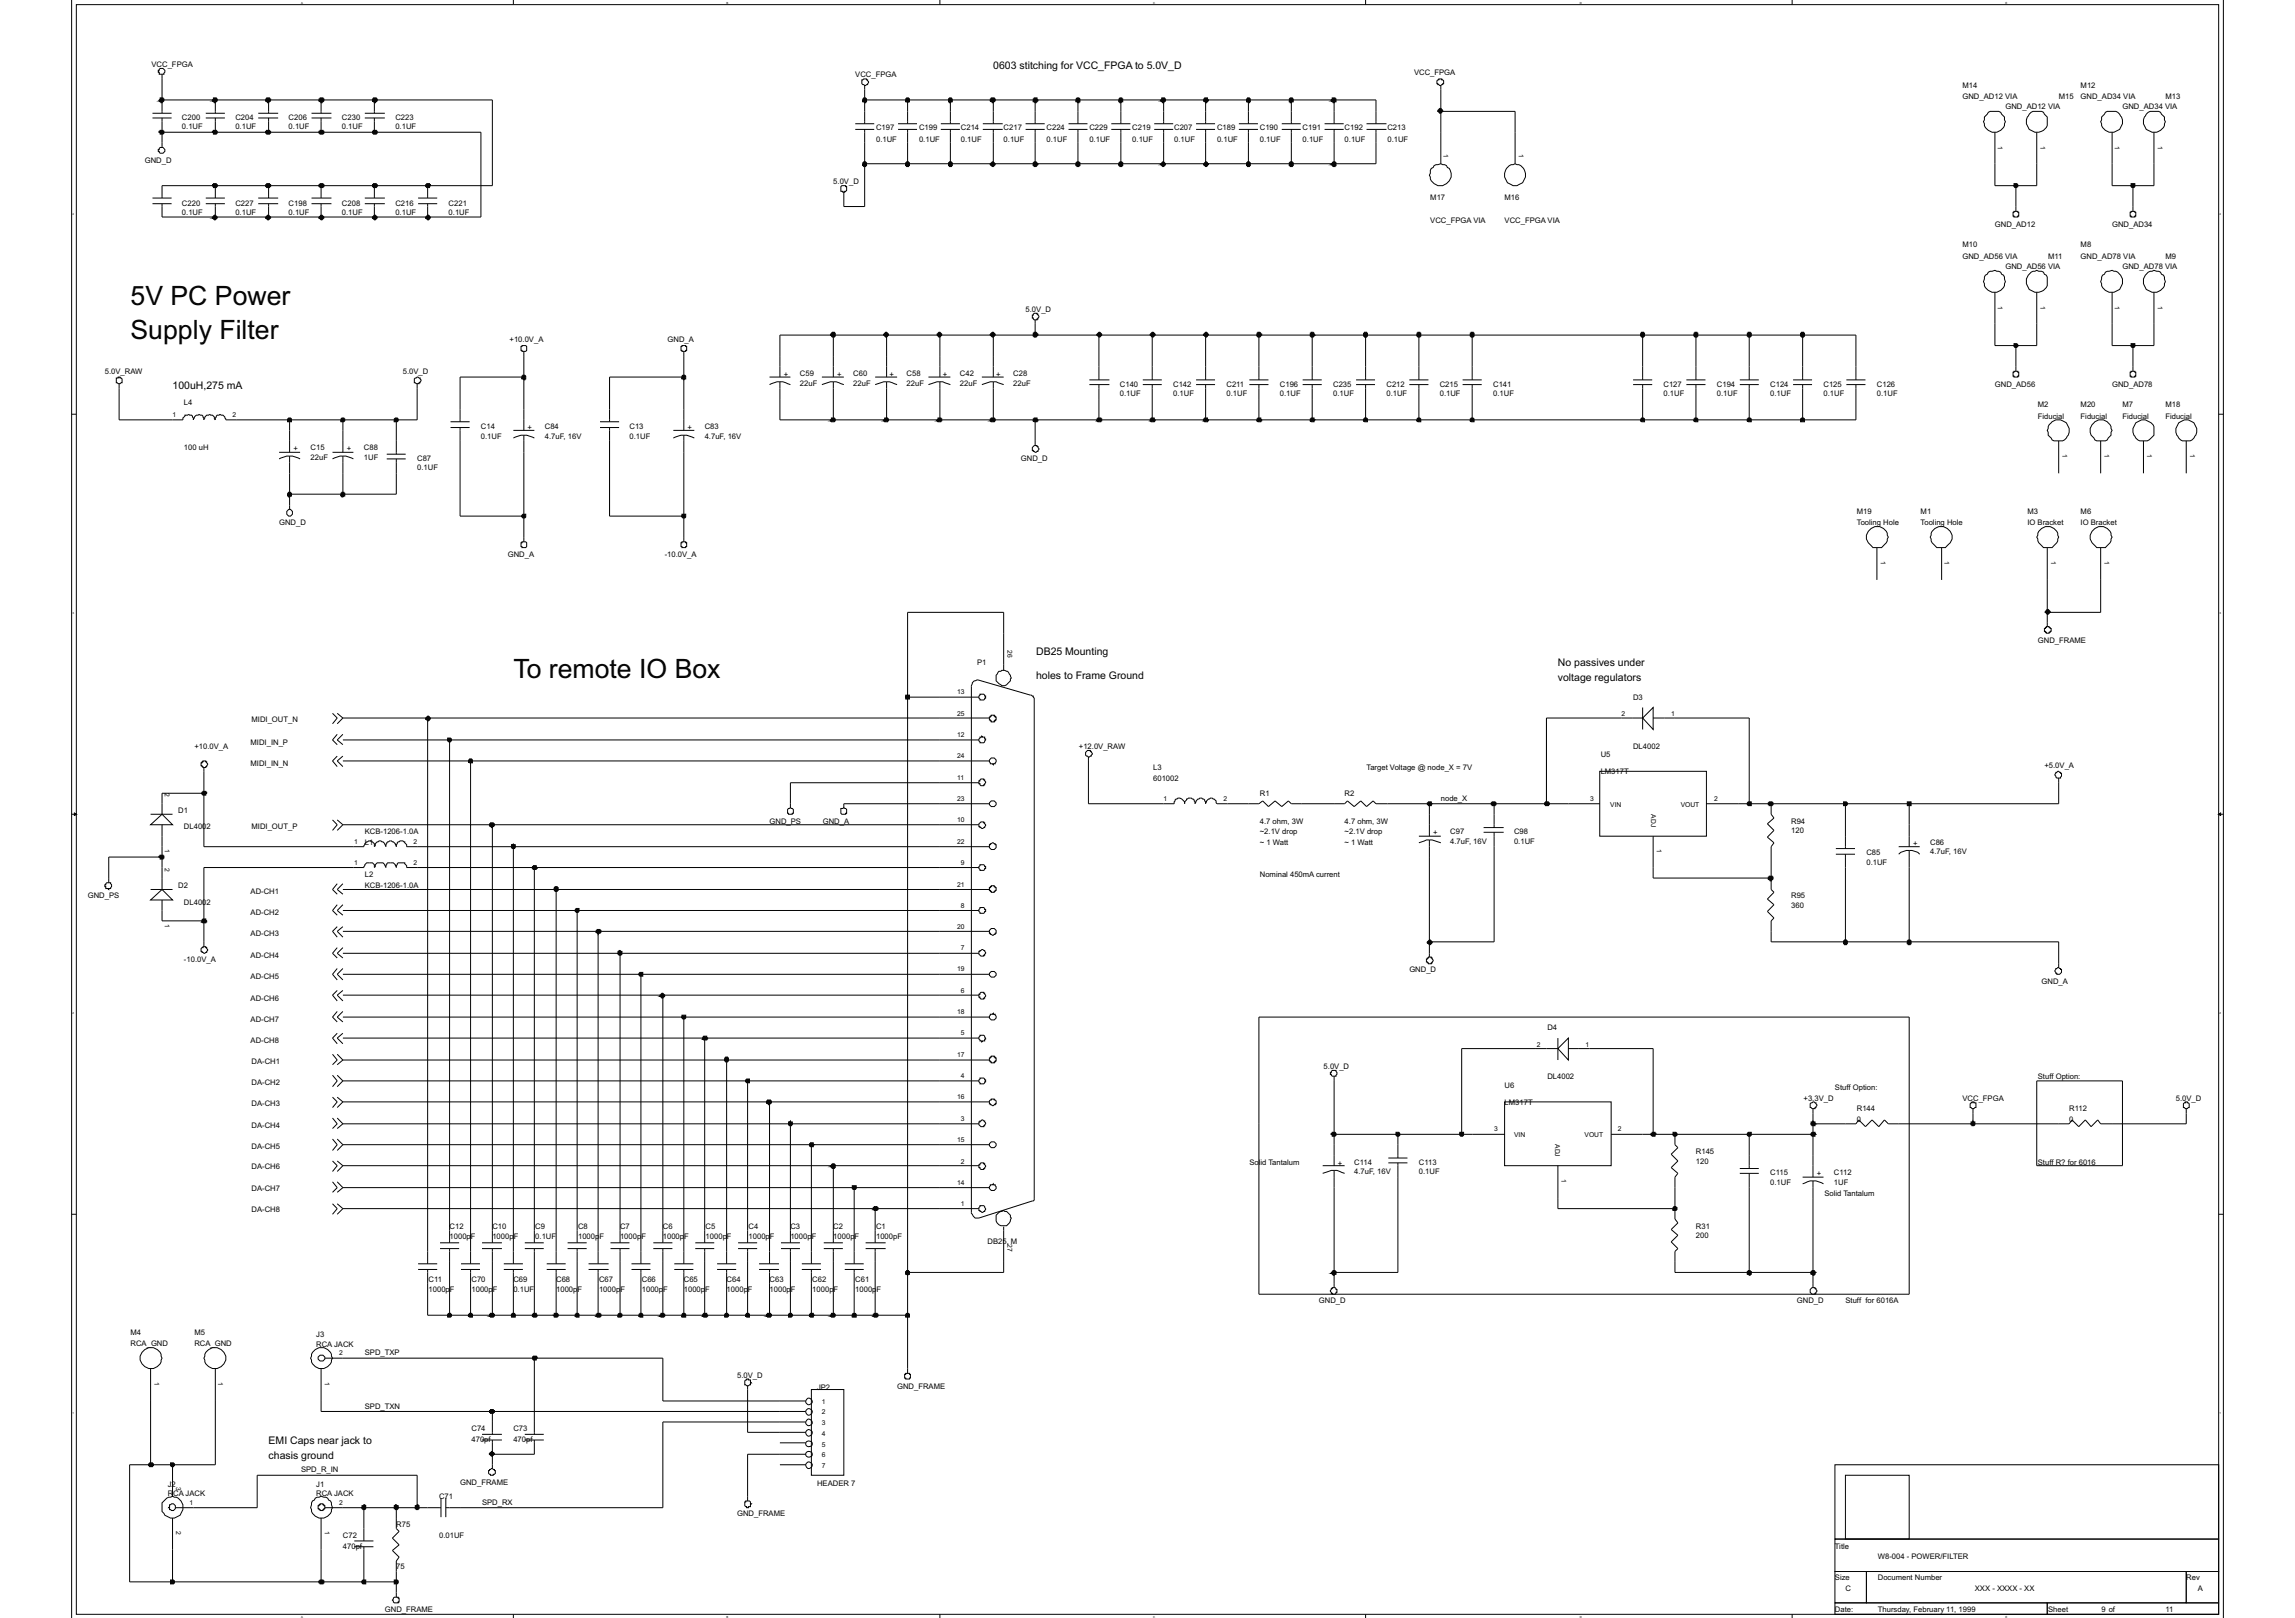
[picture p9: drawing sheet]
<svg xmlns="http://www.w3.org/2000/svg" width="210mm" height="148mm" viewBox="0 0 210 148" stroke-linecap="round" stroke-linejoin="round" font-family="sans-serif">
<defs><g id="words">
<g font-size="2.4" fill="#010202">
<text x="11.9" y="27.9">5V PC Power</text>
<text x="11.9" y="31">Supply Filter</text>
<text x="47" y="62">To remote IO Box</text>
</g>
<g font-size="1" fill="#010202">
<text x="90.9" y="6.3">0603 stitching for VCC_FPGA to 5.0V_D</text>
<text x="15.8" y="35.5">100uH,275 mA</text>
<text x="94.8" y="59.9">DB25 Mounting</text>
<text x="94.8" y="62.1">holes to Frame Ground</text>
<text x="142.6" y="60.9">No passives under</text>
<text x="142.6" y="62.3">voltage regulators</text>
<text x="24.6" y="132.1">EMI Caps near jack to</text>
<text x="24.6" y="133.5">chasis ground</text>
</g>
<g font-size=".7" fill="#010202">
<text x="13.9" y="6.1">VCC_FPGA</text>
<text x="16.6" y="11">C200</text>
<text x="16.6" y="11.8">0.1UF</text>
<text x="21.5" y="11">C204</text>
<text x="21.5" y="11.8">0.1UF</text>
<text x="26.4" y="11">C206</text>
<text x="26.4" y="11.8">0.1UF</text>
<text x="31.3" y="11">C230</text>
<text x="31.3" y="11.8">0.1UF</text>
<text x="36.2" y="11">C223</text>
<text x="36.2" y="11.8">0.1UF</text>
<text x="78.3" y="7">VCC_FPGA</text>
<text x="80.2" y="11.9">C197</text>
<text x="84.1" y="11.9">C199</text>
<text x="87.9" y="11.9">C214</text>
<text x="91.8" y="11.9">C217</text>
<text x="95.8" y="11.9">C224</text>
<text x="99.7" y="11.9">C229</text>
<text x="103.6" y="11.9">C219</text>
<text x="107.4" y="11.9">C207</text>
<text x="111.4" y="11.9">C189</text>
<text x="115.3" y="11.9">C190</text>
<text x="119.2" y="11.9">C191</text>
<text x="123" y="11.9">C192</text>
<text x="127" y="11.9">C213</text>
<text x="129.4" y="6.9">VCC_FPGA</text>
<text x="179.6" y="8.1">M14</text>
<text x="179.6" y="9.1">GND_AD12 VIA</text>
<text x="183.5" y="10">GND_AD12 VIA</text>
<text x="188.4" y="9.1">M15</text>
<text x="190.4" y="8.1">M12</text>
<text x="190.4" y="9.1">GND_AD34 VIA</text>
<text x="194.2" y="10">GND_AD34 VIA</text>
<text x="198.1" y="9.1">M13</text>
<text x="13.3" y="14.9">GND_D</text>
<text x="76.3" y="16.8">5.0V_D</text>
<text x="80.2" y="13">0.1UF</text>
<text x="84.1" y="13">0.1UF</text>
<text x="87.9" y="13">0.1UF</text>
<text x="91.8" y="13">0.1UF</text>
<text x="95.8" y="13">0.1UF</text>
<text x="99.7" y="13">0.1UF</text>
<text x="103.6" y="13">0.1UF</text>
<text x="107.4" y="13">0.1UF</text>
<text x="111.4" y="13">0.1UF</text>
<text x="115.3" y="13">0.1UF</text>
<text x="119.2" y="13">0.1UF</text>
<text x="123" y="13">0.1UF</text>
<text x="127" y="13">0.1UF</text>
<text x="16.6" y="18.8">C220</text>
<text x="16.6" y="19.7">0.1UF</text>
<text x="21.5" y="18.8">C227</text>
<text x="21.5" y="19.7">0.1UF</text>
<text x="26.4" y="18.8">C198</text>
<text x="26.4" y="19.7">0.1UF</text>
<text x="31.3" y="18.8">C208</text>
<text x="31.3" y="19.7">0.1UF</text>
<text x="36.2" y="18.8">C216</text>
<text x="36.2" y="19.7">0.1UF</text>
<text x="41.1" y="18.8">C221</text>
<text x="41.1" y="19.7">0.1UF</text>
<text x="130.9" y="18.3">M17</text>
<text x="130.9" y="20.4">VCC_FPGA VIA</text>
<text x="137.7" y="18.3">M16</text>
<text x="137.7" y="20.4">VCC_FPGA VIA</text>
<text x="179.6" y="22.6">M10</text>
<text x="179.6" y="23.7">GND_AD56 VIA</text>
<text x="182.5" y="20.7">GND_AD12</text>
<text x="187.4" y="23.7">M11</text>
<text x="190.4" y="22.6">M8</text>
<text x="190.4" y="23.7">GND_AD78 VIA</text>
<text x="193.3" y="20.7">GND_AD34</text>
<text x="198.1" y="23.7">M9</text>
<text x="93.8" y="28.6">5.0V_D</text>
<text x="183.5" y="24.6">GND_AD56 VIA</text>
<text x="194.2" y="24.6">GND_AD78 VIA</text>
<text x="9.6" y="34.2">5.0V_RAW</text>
<text x="36.9" y="34.2">5.0V_D</text>
<text x="46.6" y="31.3">+10.0V_A</text>
<text x="61.1" y="31.3">GND_A</text>
<text x="71.7" y="34.5">+</text>
<text x="73.2" y="34.4">C59</text>
<text x="73.2" y="35.3">22uF</text>
<text x="76.6" y="34.5">+</text>
<text x="78.1" y="34.4">C60</text>
<text x="78.1" y="35.3">22uF</text>
<text x="81.4" y="34.5">+</text>
<text x="83" y="34.4">C58</text>
<text x="83" y="35.3">22uF</text>
<text x="86.3" y="34.5">+</text>
<text x="87.8" y="34.4">C42</text>
<text x="87.8" y="35.3">22uF</text>
<text x="91.1" y="34.5">+</text>
<text x="92.7" y="34.4">C28</text>
<text x="92.7" y="35.3">22uF</text>
<text x="102.5" y="35.4">C140</text>
<text x="107.4" y="35.4">C142</text>
<text x="112.2" y="35.4">C211</text>
<text x="117.1" y="35.4">C196</text>
<text x="122" y="35.4">C235</text>
<text x="126.9" y="35.4">C212</text>
<text x="131.7" y="35.4">C215</text>
<text x="136.6" y="35.4">C141</text>
<text x="152.2" y="35.4">C127</text>
<text x="157.1" y="35.4">C194</text>
<text x="162" y="35.4">C124</text>
<text x="166.9" y="35.4">C125</text>
<text x="171.7" y="35.4">C126</text>
<text x="182.5" y="35.4">GND_AD56</text>
<text x="193.3" y="35.4">GND_AD78</text>
<text x="16.8" y="37">L4</text>
<text x="16.8" y="41.2">100 uH</text>
<text x="26.8" y="41.3">+</text>
<text x="28.4" y="41.2">C15</text>
<text x="31.7" y="41.3">+</text>
<text x="33.3" y="41.2">C88</text>
<text x="44" y="39.3">C14</text>
<text x="44" y="40.2">0.1UF</text>
<text x="48.3" y="39.4">+</text>
<text x="49.9" y="39.3">C84</text>
<text x="49.9" y="40.2">4.7uF, 16V</text>
<text x="57.6" y="39.3">C13</text>
<text x="57.6" y="40.2">0.1UF</text>
<text x="62.9" y="39.4">+</text>
<text x="64.5" y="39.3">C83</text>
<text x="64.5" y="40.2">4.7uF, 16V</text>
<text x="102.5" y="36.2">0.1UF</text>
<text x="107.4" y="36.2">0.1UF</text>
<text x="112.2" y="36.2">0.1UF</text>
<text x="117.1" y="36.2">0.1UF</text>
<text x="122" y="36.2">0.1UF</text>
<text x="126.9" y="36.2">0.1UF</text>
<text x="131.7" y="36.2">0.1UF</text>
<text x="136.6" y="36.2">0.1UF</text>
<text x="152.2" y="36.2">0.1UF</text>
<text x="157.1" y="36.2">0.1UF</text>
<text x="162" y="36.2">0.1UF</text>
<text x="166.9" y="36.2">0.1UF</text>
<text x="171.7" y="36.2">0.1UF</text>
<text x="186.5" y="37.3">M2</text>
<text x="186.5" y="38.3">Fiducial</text>
<text x="190.4" y="37.3">M20</text>
<text x="190.4" y="38.3">Fiducial</text>
<text x="194.2" y="37.3">M7</text>
<text x="194.2" y="38.3">Fiducial</text>
<text x="198.1" y="37.3">M18</text>
<text x="198.1" y="38.3">Fiducial</text>
<text x="25.5" y="48">GND_D</text>
<text x="28.4" y="42.1">22uF</text>
<text x="33.3" y="42.1">1UF</text>
<text x="38.2" y="42.2">C87</text>
<text x="38.2" y="43">0.1UF</text>
<text x="93.4" y="42.2">GND_D</text>
<text x="169.9" y="47">M19</text>
<text x="169.9" y="48">Tooling Hole</text>
<text x="175.7" y="47">M1</text>
<text x="175.7" y="48">Tooling Hole</text>
<text x="185.5" y="47">M3</text>
<text x="185.5" y="48">IO Bracket</text>
<text x="190.4" y="47">M6</text>
<text x="190.4" y="48">IO Bracket</text>
<text x="46.5" y="51">GND_A</text>
<text x="60.8" y="51">-10.0V_A</text>
<text x="186.5" y="58.8">GND_FRAME</text>
<text x="89.4" y="60.8">P1</text>
<text x="149.4" y="64">D3</text>
<text x="17.8" y="68.5">+10.0V_A</text>
<text x="22.9" y="68.1">MIDI_IN_P</text>
<text x="22.9" y="70">MIDI_IN_N</text>
<text x="23" y="66">MIDI_OUT_N</text>
<text x="98.7" y="68.5">+12.0V_RAW</text>
<text x="105.5" y="70.5">L3</text>
<text x="105.5" y="71.4">601002</text>
<text x="125" y="70.5">Target Voltage @ node_X = 7V</text>
<text x="146.5" y="69.2">U5</text>
<text x="146.5" y="70.8">LM317T</text>
<text x="149.4" y="68.5">DL4002</text>
<text x="187.1" y="70.3">+5.0V_A</text>
<text x="16.3" y="74.4">D1</text>
<text x="16.8" y="75.9">DL4002</text>
<text x="23" y="75.8">MIDI_OUT_P</text>
<text x="33.4" y="77.3">L1</text>
<text x="33.4" y="76.3">KCB-1206-1.0A</text>
<text x="70.4" y="75.4">GND_PS</text>
<text x="75.3" y="75.4">GND_A</text>
<text x="115.3" y="72.8">R1</text>
<text x="115.3" y="75.4">4.7 ohm, 3W</text>
<text x="115.3" y="76.3">~2.1V drop</text>
<text x="115.3" y="77.3">~ 1 Watt</text>
<text x="123" y="72.8">R2</text>
<text x="123" y="75.4">4.7 ohm, 3W</text>
<text x="123" y="76.3">~2.1V drop</text>
<text x="123" y="77.3">~ 1 Watt</text>
<text x="131.1" y="76.4">+</text>
<text x="131.8" y="73.3">node_X</text>
<text x="132.7" y="76.3">C97</text>
<text x="132.7" y="77.2">4.7uF, 16V</text>
<text x="138.5" y="76.3">C98</text>
<text x="138.5" y="77.2">0.1UF</text>
<text x="163.9" y="75.4">R94</text>
<text x="163.9" y="76.2">120</text>
<text x="175.1" y="77.3">+</text>
<text x="176.6" y="77.3">C86</text>
<text x="8" y="82.2">GND_PS</text>
<text x="16.3" y="81.2">D2</text>
<text x="16.8" y="82.8">DL4002</text>
<text x="22.9" y="81.8">AD-CH1</text>
<text x="22.9" y="83.7">AD-CH2</text>
<text x="33.4" y="80.2">L2</text>
<text x="33.4" y="81.2">KCB-1206-1.0A</text>
<text x="115.3" y="80.2">Nominal 450mA current</text>
<text x="163.9" y="82.2">R95</text>
<text x="163.9" y="83">360</text>
<text x="170.8" y="78.2">C85</text>
<text x="170.8" y="79.1">0.1UF</text>
<text x="176.6" y="78.1">4.7uF, 16V</text>
<text x="16.8" y="88">-10.0V_A</text>
<text x="22.9" y="85.6">AD-CH3</text>
<text x="22.9" y="87.6">AD-CH4</text>
<text x="22.9" y="89.6">AD-CH5</text>
<text x="129" y="88.9">GND_D</text>
<text x="186.8" y="90">GND_A</text>
<text x="22.9" y="91.6">AD-CH6</text>
<text x="22.9" y="93.5">AD-CH7</text>
<text x="22.9" y="95.4">AD-CH8</text>
<text x="141.6" y="94.3">D4</text>
<text x="23" y="97.3">DA-CH1</text>
<text x="23" y="99.2">DA-CH2</text>
<text x="23" y="101.1">DA-CH3</text>
<text x="121.1" y="97.7">5.0V_D</text>
<text x="137.7" y="99.5">U6</text>
<text x="137.7" y="101">LM317T</text>
<text x="141.6" y="98.7">DL4002</text>
<text x="165" y="100.7">+3.3V_D</text>
<text x="167.9" y="99.7">Stuff Option:</text>
<text x="169.9" y="101.7">R144</text>
<text x="179.6" y="100.7">VCC_FPGA</text>
<text x="186.5" y="98.7">Stuff Option:</text>
<text x="189.3" y="101.7">R112</text>
<text x="199.1" y="100.7">5.0V_D</text>
<text x="23" y="103.1">DA-CH4</text>
<text x="23" y="105.1">DA-CH5</text>
<text x="23" y="107">DA-CH6</text>
<text x="114.3" y="106.5">Solid Tantalum</text>
<text x="122.4" y="106.6">+</text>
<text x="123.9" y="106.5">C114</text>
<text x="123.9" y="107.4">4.7uF, 16V</text>
<text x="129.8" y="106.5">C113</text>
<text x="129.8" y="107.4">0.1UF</text>
<text x="155.2" y="105.6">R145</text>
<text x="155.2" y="106.5">120</text>
<text x="162" y="107.5">C115</text>
<text x="166.3" y="107.6">+</text>
<text x="167.8" y="107.5">C112</text>
<text x="169.9" y="102.6">0</text>
<text x="186.5" y="106.5">Stuff R? for 6016</text>
<text x="189.3" y="102.6">0</text>
<text x="23" y="109">DA-CH7</text>
<text x="23" y="110.9">DA-CH8</text>
<text x="41.1" y="112.4">C12</text>
<text x="41.1" y="113.3">1000pF</text>
<text x="45.1" y="112.4">C10</text>
<text x="45.1" y="113.3">1000pF</text>
<text x="49" y="112.4">C9</text>
<text x="49" y="113.3">0.1UF</text>
<text x="52.9" y="112.4">C8</text>
<text x="52.9" y="113.3">1000pF</text>
<text x="56.7" y="112.4">C7</text>
<text x="56.7" y="113.3">1000pF</text>
<text x="60.7" y="112.4">C6</text>
<text x="60.7" y="113.3">1000pF</text>
<text x="64.6" y="112.4">C5</text>
<text x="64.6" y="113.3">1000pF</text>
<text x="68.5" y="112.4">C4</text>
<text x="68.5" y="113.3">1000pF</text>
<text x="72.3" y="112.4">C3</text>
<text x="72.3" y="113.3">1000pF</text>
<text x="76.3" y="112.4">C2</text>
<text x="76.3" y="113.3">1000pF</text>
<text x="80.2" y="112.4">C1</text>
<text x="80.2" y="113.3">1000pF</text>
<text x="90.4" y="113.8">DB25, M</text>
<text x="155.2" y="112.4">R31</text>
<text x="155.2" y="113.3">200</text>
<text x="162" y="108.4">0.1UF</text>
<text x="166.9" y="109.4">Solid Tantalum</text>
<text x="167.8" y="108.4">1UF</text>
<text x="39.2" y="117.3">C11</text>
<text x="39.2" y="118.2">1000pF</text>
<text x="43.1" y="117.3">C70</text>
<text x="43.1" y="118.2">1000pF</text>
<text x="47" y="117.3">C69</text>
<text x="47" y="118.2">0.1UF</text>
<text x="50.9" y="117.3">C68</text>
<text x="50.9" y="118.2">1000pF</text>
<text x="54.8" y="117.3">C67</text>
<text x="54.8" y="118.2">1000pF</text>
<text x="58.7" y="117.3">C66</text>
<text x="58.7" y="118.2">1000pF</text>
<text x="62.6" y="117.3">C65</text>
<text x="62.6" y="118.2">1000pF</text>
<text x="66.5" y="117.3">C64</text>
<text x="66.5" y="118.2">1000pF</text>
<text x="70.4" y="117.3">C63</text>
<text x="70.4" y="118.2">1000pF</text>
<text x="74.3" y="117.3">C62</text>
<text x="74.3" y="118.2">1000pF</text>
<text x="78.3" y="117.3">C61</text>
<text x="78.3" y="118.2">1000pF</text>
<text x="120.7" y="119.2">GND_D</text>
<text x="164.4" y="119.2">GND_D</text>
<text x="168.9" y="119.2">Stuff for 6016A</text>
<text x="11.9" y="122.1">M4</text>
<text x="11.9" y="123.1">RCA_GND</text>
<text x="17.8" y="122.1">M5</text>
<text x="17.8" y="123.1">RCA_GND</text>
<text x="28.9" y="122.3">J3</text>
<text x="28.9" y="123.2">RCA JACK</text>
<text x="33.4" y="124">SPD_TXP</text>
<text x="33.4" y="128.8">SPD_TXN</text>
<text x="43.1" y="130.9">C74</text>
<text x="43.1" y="131.9">470pf</text>
<text x="47" y="130.9">C73</text>
<text x="47" y="131.9">470pf</text>
<text x="67.4" y="126.1">5.0V_D</text>
<text x="74.8" y="127.1">JP2</text>
<text x="82.1" y="127">GND_FRAME</text>
<text x="15.3" y="136">J2</text>
<text x="15.3" y="136.9">RCA JACK</text>
<text x="27.5" y="134.7">SPD_R_IN</text>
<text x="28.9" y="136">J1</text>
<text x="28.9" y="136.9">RCA JACK</text>
<text x="40.2" y="137.1">C71</text>
<text x="42.1" y="135.8">GND_FRAME</text>
<text x="44.1" y="137.6">SPD_RX</text>
<text x="74.8" y="135.9">HEADER 7</text>
<text x="31.4" y="140.7">C72</text>
<text x="31.4" y="141.7">470pf</text>
<text x="36.3" y="139.6">R75</text>
<text x="36.3" y="143.6">75</text>
<text x="40.2" y="140.7">0.01UF</text>
<text x="67.4" y="138.7">GND_FRAME</text>
<text x="167.9" y="141.7">Title</text>
<text x="171.8" y="142.6">W8-004 - POWER/FILTER</text>
<text x="35.2" y="147.5">GND_FRAME</text>
<text x="167.9" y="144.5">Size</text>
<text x="167.9" y="147.5">Date:</text>
<text x="168.9" y="145.6">C</text>
<text x="171.8" y="147.5">Thursday, February 11, 1999</text>
<text x="171.8" y="144.5">Document Number</text>
<text x="180.7" y="145.6">XXX - XXXX - XX</text>
<text x="187.4" y="147.5">Sheet</text>
<text x="192.3" y="147.5">9 of</text>
<text x="198.1" y="147.5">11</text>
<text x="200" y="144.5">Rev</text>
<text x="201.1" y="145.6">A</text>
</g>
<g font-size=".6" fill="#010202">
<text x="132.1" y="14.1" transform="rotate(90 132.1 14.1)">1</text>
<text x="139" y="14.1" transform="rotate(90 139 14.1)">1</text>
<text x="182.8" y="13.3" transform="rotate(90 182.8 13.3)">1</text>
<text x="186.7" y="13.3" transform="rotate(90 186.7 13.3)">1</text>
<text x="193.5" y="13.3" transform="rotate(90 193.5 13.3)">1</text>
<text x="197.4" y="13.3" transform="rotate(90 197.4 13.3)">1</text>
<text x="182.8" y="28" transform="rotate(90 182.8 28)">1</text>
<text x="186.7" y="28" transform="rotate(90 186.7 28)">1</text>
<text x="193.5" y="28" transform="rotate(90 193.5 28)">1</text>
<text x="197.4" y="28" transform="rotate(90 197.4 28)">1</text>
<text x="15.8" y="38.1">1</text>
<text x="21.3" y="38.1">2</text>
<text x="188.7" y="41.5" transform="rotate(90 188.7 41.5)">1</text>
<text x="192.6" y="41.5" transform="rotate(90 192.6 41.5)">1</text>
<text x="196.5" y="41.5" transform="rotate(90 196.5 41.5)">1</text>
<text x="200.4" y="41.5" transform="rotate(90 200.4 41.5)">1</text>
<text x="172.1" y="51.3" transform="rotate(90 172.1 51.3)">1</text>
<text x="177.9" y="51.3" transform="rotate(90 177.9 51.3)">1</text>
<text x="187.7" y="51.3" transform="rotate(90 187.7 51.3)">1</text>
<text x="192.6" y="51.3" transform="rotate(90 192.6 51.3)">1</text>
<text x="92.2" y="59.5" transform="rotate(90 92.2 59.5)">26</text>
<text x="87.6" y="63.5">13</text>
<text x="87.6" y="65.5">25</text>
<text x="148.4" y="65.5">2</text>
<text x="152.9" y="65.5">1</text>
<text x="87.6" y="67.4">12</text>
<text x="87.6" y="69.3">24</text>
<text x="87.6" y="71.3">11</text>
<text x="15.1" y="72.6" transform="rotate(90 15.1 72.6)">2</text>
<text x="15.1" y="77.6" transform="rotate(90 15.1 77.6)">1</text>
<text x="32.4" y="77.2">1</text>
<text x="37.8" y="77.2">2</text>
<text x="87.6" y="73.3">23</text>
<text x="87.6" y="75.2">10</text>
<text x="87.6" y="77.2">22</text>
<text x="106.5" y="73.3">1</text>
<text x="112" y="73.3">2</text>
<text x="145.5" y="73.3">3</text>
<text x="147.3" y="73.8">VIN</text>
<text x="151.1" y="74.5" transform="rotate(90 151.1 74.5)">ADJ</text>
<text x="151.6" y="77.6" transform="rotate(90 151.6 77.6)">1</text>
<text x="153.8" y="73.8">VOUT</text>
<text x="156.8" y="73.3">2</text>
<text x="15.1" y="79.4" transform="rotate(90 15.1 79.4)">2</text>
<text x="32.4" y="79.1">1</text>
<text x="37.8" y="79.1">2</text>
<text x="87.6" y="81.1">21</text>
<text x="87.9" y="79.1">9</text>
<text x="87.9" y="83">8</text>
<text x="15.1" y="84.5" transform="rotate(90 15.1 84.5)">1</text>
<text x="87.6" y="88.9">19</text>
<text x="87.6" y="84.9">20</text>
<text x="87.9" y="86.9">7</text>
<text x="87.6" y="92.8">18</text>
<text x="87.9" y="94.7">5</text>
<text x="87.9" y="90.9">6</text>
<text x="140.6" y="95.7">2</text>
<text x="145.1" y="95.7">1</text>
<text x="87.6" y="100.5">16</text>
<text x="87.6" y="96.7">17</text>
<text x="87.9" y="98.6">4</text>
<text x="87.6" y="104.4">15</text>
<text x="87.9" y="106.5">2</text>
<text x="87.9" y="102.5">3</text>
<text x="136.7" y="103.5">3</text>
<text x="138.5" y="104">VIN</text>
<text x="142.3" y="104.6" transform="rotate(90 142.3 104.6)">ADJ</text>
<text x="142.9" y="107.8" transform="rotate(90 142.9 107.8)">1</text>
<text x="145" y="104">VOUT</text>
<text x="148" y="103.5">2</text>
<text x="87.6" y="108.4">14</text>
<text x="87.9" y="110.3">1</text>
<text x="92.2" y="113.8" transform="rotate(90 92.2 113.8)">27</text>
<text x="31" y="124">2</text>
<text x="14.1" y="126.4" transform="rotate(90 14.1 126.4)">1</text>
<text x="20" y="126.4" transform="rotate(90 20 126.4)">1</text>
<text x="29.7" y="126.4" transform="rotate(90 29.7 126.4)">1</text>
<text x="75.2" y="128.4">1</text>
<text x="75.2" y="129.4">2</text>
<text x="75.2" y="130.3">3</text>
<text x="75.2" y="131.4">4</text>
<text x="16.1" y="136" transform="rotate(90 16.1 136)">3</text>
<text x="17.4" y="137.6">1</text>
<text x="31" y="137.6">2</text>
<text x="75.2" y="132.3">5</text>
<text x="75.2" y="133.3">6</text>
<text x="75.2" y="134.2">7</text>
<text x="16.1" y="140.1" transform="rotate(90 16.1 140.1)">2</text>
<text x="29.7" y="140.1" transform="rotate(90 29.7 140.1)">1</text>
</g>
<g font-size=".3" fill="#010202">
<text x="27.5" y=".3">A</text>
<text x="66.5" y=".3">B</text>
<text x="105.5" y=".3">C</text>
<text x="144.6" y=".3">D</text>
<text x="183.5" y=".3">E</text>
<text x="6.6" y="19.7">4</text>
<text x="203.1" y="19.7">4</text>
<text x="6.6" y="56.2">3</text>
<text x="203.1" y="56.2">3</text>
<text x="6.6" y="92.8">2</text>
<text x="203.1" y="92.8">2</text>
<text x="6.6" y="129.4">1</text>
<text x="203.1" y="129.4">1</text>
<text x="27.5" y="148">A</text>
<text x="66.5" y="148">B</text>
<text x="105.5" y="148">C</text>
<text x="144.6" y="148">D</text>
<text x="183.5" y="148">E</text>
</g>
</g></defs>
<g fill="none" stroke="#010202" stroke-width=".09">
<path d="M6.6 0v148.1M47 0v.4M86 0v.4M125 0v.4M164 0v.4M203.4 -.1v148.2M7 .4h196v147.3h-196zM6.6 37.9h.4M203 37.9h.4M47 147.7v.4M86 147.7v.4M125 147.7v.4"/>
<path d="M164 147.7v.4"/>
</g>
<path d="M6.8 74.4l.2 .1-.2 .1z" fill="#010202"/>
<path d="M6.8 74.4l.2 .1-.2 .1z" fill="none" stroke="#010202" stroke-width=".09"/>
<path d="M203 74.5l.2-.1v.2z" fill="#010202"/>
<path d="M6.6 74.5h.4M203 74.5l.2-.1v.2zM203 74.5h.4" fill="none" stroke="#010202" stroke-width=".09"/>
<path d="M6.8 74.4l.2 .1-.2 .1z" fill="#010202"/>
<path d="M6.8 74.4l.2 .1-.2 .1z" fill="none" stroke="#010202" stroke-width=".09"/>
<path d="M203 74.5l.2-.1v.2z" fill="#010202"/>
<path d="M203 74.5l.2-.1v.2zM6.6 111.1h.4M203 111.1h.4" fill="none" stroke="#010202" stroke-width=".09"/>
<path d="M6.8 74.4l.2 .1-.2 .1z" fill="#010202"/>
<path d="M6.8 74.4l.2 .1-.2 .1z" fill="none" stroke="#010202" stroke-width=".09"/>
<path d="M203 74.5l.2-.1v.2z" fill="#010202"/>
<g fill="none" stroke="#010202" stroke-width=".09">
<path d="M14 18.6h1.7M14 18.1h1.7M14 10.8h1.7M14 10.4h1.7M14.8 9.1v1.3M14.8 10.8v1.3M14.8 18.1v-1.1h4.9v1.1M14.8 18.6v1.3M18.8 18.6h1.8M18.8 18.1h1.8M18.8 10.8h1.8M18.8 10.4h1.8"/>
<path d="M19.7 9.1v1.3M19.7 10.8v1.3M19.7 18.6v1.3M23.6 18.6h1.9M23.6 18.1h1.9M23.6 10.8h1.9M23.6 10.4h1.9M24.6 9.1v1.3M24.6 10.8v1.3M24.6 17v1.1M24.6 18.6v1.3M28.5 18.6h1.8"/>
<path d="M28.5 18.1h1.8M28.5 10.8h1.8M28.5 10.4h1.8M29.4 9.1v1.3M29.4 10.8v1.3M29.4 17v1.1M29.4 18.6v1.3M33.4 18.6h1.8M33.4 18.1h1.8M33.4 10.8h1.8M33.4 10.4h1.8M34.3 9.1v1.3"/>
<path d="M34.3 10.8v1.3M34.3 17v1.1M34.3 18.6v1.3M38.3 18.6h1.7M38.3 18.1h1.7M39.1 17v1.1M39.1 18.6v1.3M78.3 11.8h1.7M78.3 11.3h1.7M79.1 10.2v1.1M79.1 11.8v1.3M82.2 11.8h1.7"/>
<path d="M82.2 11.3h1.7M83 10.2v1.1M83 11.8v1.3M86.1 11.8h1.7M86.1 11.3h1.7M87 10.2v1.1M87 11.8v1.3M89.9 11.8h1.9M89.9 11.3h1.9M90.9 10.2v1.1M90.9 11.8v1.3M93.8 11.8h1.8"/>
<path d="M93.8 11.3h1.8M94.7 10.2v1.1M94.7 11.8v1.3M97.8 11.8h1.7M97.8 11.3h1.7M98.6 10.2v1.1M98.6 11.8v1.3M101.7 11.8h1.7M101.7 11.3h1.7M102.6 10.2v1.1M102.6 11.8v1.3M105.6 11.8h1.8"/>
<path d="M105.6 11.3h1.8M106.5 10.2v1.1M106.5 11.8v1.3M109.4 11.8h1.8M109.4 11.3h1.8M110.3 10.2v1.1M110.3 11.8v1.3M113.4 11.8h1.7M113.4 11.3h1.7M114.2 10.2v1.1M114.2 11.8v1.3M117.3 11.8h1.7"/>
<path d="M117.3 11.3h1.7M118.2 10.2v1.1M118.2 11.8v1.3M121.2 11.8h1.8M121.2 11.3h1.8M122.1 10.2v1.1M122.1 11.8v1.3M125 11.8h1.9M125 11.3h1.9M125.9 10.2v1.1M125.9 11.8v1.3M131.2 15.1a1.13 1.13 0 0 1 1.5 .5 .99 .99 0 0 1-.5 1.3 .99 .99 0 0 1-1.3-.5l-.1-.4 .1-.4z"/>
<path d="M131.8 12.1v2.9M138.6 12.1v2.9M181.9 10.3l.2-.1h.8l.2 .1 .2 .3a.96 .96 0 0 1-.4 1.4 .96 .96 0 0 1-1.3-.7l-.1-.2 .1-.4zM182.5 12.1v2.9M185.7 10.4l.3-.2h.8l.2 .1a1.14 1.14 0 0 1 0 1.6 .99 .99 0 0 1-1.4-.1 .99 .99 0 0 1 .1-1.4zM186.4 12.1v2.9M193.3 12.1v2.9M196.6 10.3l.1-.1h.8l.5 .4a1 1 0 0 1-.4 1.4 1 1 0 0 1-1.3-.4 1 1 0 0 1 .3-1.3zM197.1 12.1v2.9M15.8 38.4h.9v-.2a.6 .6 0 0 1 .8-.2l.2 .2v.2v-.1a.57 .57 0 0 1 .9-.2l.1 .3v-.2a.53 .53 0 0 1 .7-.2l.3 .4v-.1a.47 .47 0 0 1 .8-.2l.2 .3h.9M26.5 39.4v2M31.4 39.4v2"/>
<path d="M41.2 39.1h1.8M41.2 38.6h1.8M42.1 37.4v1.2M42.1 39.1v1.2M47 39.4h1.9M47.9 39.8h.3l.7 .3M47.9 39.8h-.2l-.7 .3M47.9 37.4v2M47.9 39.8v1.6M54.9 39.1h1.8M54.9 38.6h1.8M55.8 37.4v1.2"/>
<path d="M55.8 39.1v1.2M61.6 39.4h1.9M62.6 39.8h.2l.7 .3M62.6 39.8h-.3l-.7 .3M62.6 37.4v2M62.6 39.8v1.6M70.4 34.5h1.9M71.4 34.9h.2l.7 .3M71.4 34.9h-.3l-.7 .3M71.4 32.6v1.9M71.4 34.9v1.6M75.2 34.5h2"/>
<path d="M76.3 34.9h.2l.7 .3M76.3 34.9h-.3l-.8 .3M76.3 32.6v1.9M76.3 34.9v1.6M80.1 34.5h2M81.1 34.9h.3l.7 .3M81.1 34.9h-.2l-.8 .3M81.1 32.6v1.9M81.1 34.9v1.6M85 34.5h2M86 34.9h.3l.7 .3M86 34.9h-.3l-.7 .3"/>
<path d="M86 32.6v1.9M86 34.9v1.6M89.8 34.5h2M90.9 34.9h.2l.7 .3M90.9 34.9h-.3l-.8 .3M90.9 32.6v1.9M90.9 34.9v1.6M99.7 35.2h1.8M99.7 34.7h1.8M100.6 33.5v1.2M100.6 35.2v1.3M104.6 35.2h1.7"/>
<path d="M104.6 34.7h1.7M105.4 33.5v1.2M105.4 35.2v1.3M109.4 35.2h1.8M109.4 34.7h1.8M110.3 33.5v1.2M110.3 35.2v1.3M114.3 35.2h1.8M114.3 34.7h1.8M115.2 33.5v1.2M115.2 35.2v1.3M119.2 35.2h1.7"/>
<path d="M119.2 34.7h1.7M120.1 33.5v1.2M120.1 35.2v1.3M124.1 35.2h1.7M124.1 34.7h1.7M125 33.5v1.2M125 35.2v1.3M129 35.2h1.7M129 34.7h1.7M129.8 33.5v1.2M129.8 35.2v1.3M133.8 35.2h1.8"/>
<path d="M133.8 34.7h1.8M134.7 33.5v1.2M134.7 35.2v1.3M149.4 35.2h1.8M149.4 34.7h1.8M150.3 33.5v1.2M150.3 35.2v1.3M154.3 35.2h1.8M154.3 34.7h1.8M155.2 33.5v1.2M155.2 35.2v1.3M159.2 35.2h1.7"/>
<path d="M159.2 34.7h1.7M160.1 33.5v1.2M160.1 35.2v1.3M164.1 35.2h1.7M164.1 34.7h1.7M164.9 33.5v1.2M164.9 35.2v1.3M168.9 35.2h1.8M168.9 34.7h1.8M169.8 33.5v1.2M169.8 35.2v1.3M181.7 25.2a1.21 1.21 0 0 1 1.4-.3 1.23 1.23 0 0 1 .2 1.4 1.01 1.01 0 0 1-1.4 .3 1.01 1.01 0 0 1-.2-1.4z"/>
<path d="M182.5 26.7v2.9M185.9 24.9l.5-.2 .6 .2 .1 .2a.52 .52 0 0 1 .2 .7 .96 .96 0 0 1-.8 .9 .96 .96 0 0 1-1.1-.8 1.14 1.14 0 0 1 .5-1zM186.4 26.7v2.9M187.8 38.6a1 1 0 0 1 1.4 .3 1 1 0 0 1-.5 1.4h-.8l-.1-.1-.4-.4-.1-.4 .1-.2a.69 .69 0 0 1 .4-.6zM191.7 38.6a.94 .94 0 0 1 1.5 .6l.1 .2-.1 .4-.4 .4-.2 .1h-.7l-.2-.1-.1-.1a.89 .89 0 0 1 .1-1.5zM192.6 24.9a1.01 1.01 0 0 1 1.4 .3 1.01 1.01 0 0 1-.2 1.4 .94 .94 0 0 1-1.5-.7l-.1-.1 .1-.5zM193.3 26.7v2.9M195.4 38.7a1 1 0 0 1 1.5 .1 1 1 0 0 1-.2 1.4l-.2 .1h-.7a1.04 1.04 0 0 1-.4-1.6zM196.6 24.9l.5-.2 .4 .1 .2 .1 .4 .4a1.03 1.03 0 0 1-.7 1.4 1.02 1.02 0 0 1-1.2-.6 1.02 1.02 0 0 1 .4-1.2zM197.1 26.7v2.9M199.4 38.7a.99 .99 0 0 1 1.5 .2 .99 .99 0 0 1-.5 1.4h-.7a1.05 1.05 0 0 1-.3-1.6zM25.5 41.4h2"/>
<path d="M26.5 41.7h.3l.7 .3M26.5 41.7h-.3l-.7 .3M26.5 41.7v1.6M30.4 41.4h1.9M31.4 41.7h.2l.7 .3M31.4 41.7h-.3l-.7 .3M31.4 41.7v1.6M35.4 42h1.7M35.4 41.5h1.7M36.3 40.3v1.2M36.3 42v1.3M91.8 57.9v3.4"/>
<path d="M171 48.6a.97 .97 0 0 1 1.4-.2 .97 .97 0 0 1-.1 1.5l-.1 .2h-.8a1.08 1.08 0 0 1-.4-1.5zM171.7 50.1v2.9M177 48.4a.97 .97 0 0 1 1.2 0 .97 .97 0 0 1 .3 1.2l-.5 .5h-.8a1.08 1.08 0 0 1-.4-1.5zM177.7 50.1v2.9M186.6 48.6a.97 .97 0 0 1 1.4-.2 .97 .97 0 0 1-.1 1.5l-.1 .2h-.8a1.08 1.08 0 0 1-.4-1.5zM187.3 50.1v2.9M188.4 40.3v3M191.6 48.4a.96 .96 0 0 1 1.4 .1 .96 .96 0 0 1-.2 1.4l-.2 .2h-.7a1.04 1.04 0 0 1-.3-1.7zM192.2 40.3v3M192.2 50.1v2.9M196.1 40.3v3M200 40.3v3"/>
<path d="M13.8 75.4l1-.9 1 .9zM13.8 74.5h2M14.8 72.6v1.9M14.8 75.4v2M14.8 79.4v2M32.3 77.4h1a.52 .52 0 0 1 .8-.4l.2 .2v.2v-.1a.47 .47 0 0 1 .8-.2l.2 .3a.45 .45 0 0 1 .3-.5 .45 .45 0 0 1 .6 .4l.1 .1a.48 .48 0 0 1 .2-.4 .48 .48 0 0 1 .5 0l.2 .3v.1h1M32.3 79.4h1a.54 .54 0 0 1 .4-.5 .54 .54 0 0 1 .6 .2v.3v-.1a.47 .47 0 0 1 .8-.3l.2 .4a.37 .37 0 0 1 .1-.4 .37 .37 0 0 1 .4-.1h.2l.2 .2 .1 .3a.4 .4 0 0 1 .1-.5 .4 .4 0 0 1 .5 0h.1l.2 .3v.2h1M86 77.4h4.5M86 73.5h4.5M86 65.7h4.5M86 63.8h3.6M86 67.7h3.6"/>
<path d="M86 69.6h4.5M86 71.6h3.6M86 75.4h3.6M86 79.4h3.6M89.1 62.3l.4-.1 4.9 1.4 .1 .1 .1 .2v45.9l-5 1.6a.58 .58 0 0 1-.7-.5v-48.2l.1-.2zM89.6 75.4l.2-.2h.2v.1h.1a.28 .28 0 0 1 0 .4 .28 .28 0 0 1-.4-.1h-.1zM89.6 71.4h.1l.1-.1h.2l.2 .3-.2 .3h-.2l-.1-.2h-.1zM89.7 79.1h.3l.1 .2h.1v.1h-.1l-.1 .2h-.3a.36 .36 0 0 1 0-.5zM89.7 67.4h.1v-.1l.3 .1v.2h.1l-.2 .3h-.3a.36 .36 0 0 1 0-.5zM89.7 63.5h.3l.1 .2h.1v.2h-.1l-.1 .1h-.3l-.1-.1zM90.5 73.4l.2-.1h.3l.1 .1v.2l-.1 .2h-.3l-.2-.2zM90.5 65.6h.1l.1-.2h.3l.1 .2v.2l-.1 .1v.1h-.3v-.1l-.2-.1z"/>
<path d="M90.6 77.2a.31 .31 0 0 1 .5 0 .31 .31 0 0 1 0 .4l-.1 .1h-.3l-.1-.1-.1-.1v-.2h.1zM90.6 69.4l.1-.1h.3l.1 .2v.4h-.2h-.3a.32 .32 0 0 1 0-.5zM91.4 61.4h.2a.57 .57 0 0 1 .9 .4v.2a.97 .97 0 0 1-.8 .7l-.6-.4a1.11 1.11 0 0 1 .3-.9zM106.5 73.5h.9a.48 .48 0 0 1 .5-.5 .48 .48 0 0 1 .5 .5 .48 .48 0 0 1 .5-.5 .48 .48 0 0 1 .5 .5 .52 .52 0 0 1 .7-.4l.2 .2v.2a.52 .52 0 0 1 .8-.4l.2 .2 .1 .2h.9M114.2 73.5h1l.3-.2 .6 .5 .6-.5 .6 .5 .6-.5 .3 .2h.9M122.1 73.5h.9l.3-.2 .6 .5 .6-.5 .5 .5 .6-.5 .3 .2h1.1M129.8 76.5h2M130.8 76.8h.3l.7 .3M130.8 76.8h-.3l-.7 .3M130.8 74.5v2M130.8 76.8v1.6M135.8 76.1h1.8"/>
<path d="M135.8 75.7h1.8M136.7 74.5v1.2M136.7 76.1v1.3M143.5 73.5h2.9M146.4 70.6h9.7v5.9h-9.7zM148.4 65.7h1.9M150.3 65.7l1-1v2zM150.3 64.7v2M151.3 76.5v2.9M151.3 65.7h2M156.1 73.5h3M162.1 73.5v1l.2 .3-.6 .6 .6 .6-.6 .6 .6 .5-.2 .3v1"/>
<path d="M168 78.1h1.7M168 77.6h1.7M168.9 76.5v1.1M168.9 78.1v1.3M173.7 77.4h2M174.7 77.8a1.38 1.38 0 0 1 1 .3M174.7 77.8a1.44 1.44 0 0 0-1 .3M174.7 75.4v2M174.7 77.8v1.6M203 74.5l.2-.1v.2zM13.8 82.3l1-.9 1 .9zM13.8 81.4h2"/>
<path d="M14.8 82.3v1.9M86 81.4h4.5M86 83.3h3.6M86 98.9h3.6M86 97h4.5M86 95h3.6M86 93h4.5M86 91h3.6M86 89.1h4.5M86 87.2h3.6M86 85.2h4.5M89.6 90.9h.1l.1-.1h.2l.2 .3-.2 .3h-.2l-.1-.2h-.1z"/>
<path d="M89.6 87h.1v-.1a.28 .28 0 0 1 .4 0 .28 .28 0 0 1-.1 .5v.1h-.2l-.2-.2zM89.7 98.6h.3l.1 .2h.1v.2h-.1l-.1 .1h-.3v-.1a.28 .28 0 0 1 0-.4zM89.7 94.7h.3l.2 .3-.1 .2-.3 .1v-.1h-.1a.36 .36 0 0 1 0-.5zM89.7 83h.3l.1 .2h.1v.2h-.1l-.1 .1h-.3a.37 .37 0 0 1 0-.5zM90.5 96.8h.1l.1-.2h.3v.1a.23 .23 0 0 1 .2 .2 .23 .23 0 0 1-.2 .2v.1h-.3l-.1-.2h-.1zM90.6 81.1h.1v-.1h.3v.1l.1 .1v.2l-.1 .1v.1h-.3v-.1l-.2-.1v-.2h.1zM90.6 92.8l.3-.1v.1h.2v.3l-.1 .2h-.3l-.2-.2zM90.6 88.9h.1h.3l.1 .1v.2l-.1 .2h-.3l-.2-.2zM90.6 85l.1-.1h.3a.29 .29 0 0 1 .1 .3 .29 .29 0 0 1-.1 .3h-.2l-.3-.1v-.3zM140.5 95.9h2.1M142.6 95v2M143.5 95v2l-.9-1.1z"/>
<path d="M143.5 95.9h1.9M162.1 80.3v1.1l.2 .2-.6 .6 .6 .6-.6 .6 .6 .6-.2 .2v1M38.3 116.1h1.7M38.3 115.6h1.7M39.1 114.5v1.1M39.1 116.1v1.3M40.3 114.2h1.7M40.3 113.7h1.7M41.1 112.5v1.2M41.1 114.2v1.2M42.2 116.1h1.7M42.2 115.6h1.7"/>
<path d="M43.1 114.5v1.1M43.1 116.1v1.3M44.1 114.2h1.8M44.1 113.7h1.8M45.1 112.5v1.2M45.1 114.2v1.2M46.1 116.1h1.7M46.1 115.6h1.7M47 114.5v1.1M47 116.1v1.3M48 114.2h1.8M48 113.7h1.8"/>
<path d="M48.9 112.5v1.2M48.9 114.2v1.2M50 116.1h1.8M50 115.6h1.8M50.9 114.5v1.1M50.9 116.1v1.3M51.9 114.2h1.8M51.9 113.7h1.8M52.8 112.5v1.2M52.8 114.2v1.2M53.9 116.1h1.8M53.9 115.6h1.8"/>
<path d="M54.7 114.5v1.1M54.7 116.1v1.3M55.9 114.2h1.7M55.9 113.7h1.7M56.7 112.5v1.2M56.7 114.2v1.2M57.8 116.1h1.7M57.8 115.6h1.7M58.6 114.5v1.1M58.6 116.1v1.3M59.8 114.2h1.7M59.8 113.7h1.7"/>
<path d="M60.7 112.5v1.2M60.7 114.2v1.2M61.7 116.1h1.7M61.7 115.6h1.7M62.6 114.5v1.1M62.6 116.1v1.3M63.6 114.2h1.8M63.6 113.7h1.8M64.5 112.5v1.2M64.5 114.2v1.2M65.6 116.1h1.8M65.6 115.6h1.8"/>
<path d="M66.5 114.5v1.1M66.5 116.1v1.3M67.5 114.2h1.8M67.5 113.7h1.8M68.4 112.5v1.2M68.4 114.2v1.2M69.5 116.1h1.8M69.5 115.6h1.8M70.4 114.5v1.1M70.4 116.1v1.3M71.5 114.2h1.7M71.5 113.7h1.7"/>
<path d="M72.3 112.5v1.2M72.3 114.2v1.2M73.4 116.1h1.7M73.4 115.6h1.7M74.2 114.5v1.1M74.2 116.1v1.3M75.4 114.2h1.7M75.4 113.7h1.7M76.3 112.5v1.2M76.3 114.2v1.2M77.3 116.1h1.7M77.3 115.6h1.7"/>
<path d="M78.2 114.5v1.1M78.2 116.1v1.3M79.2 114.2h1.8M79.2 113.7h1.8M80.1 112.5v1.2M80.1 114.2v1.2M86 102.8h3.6M86 106.6h3.6M86 110.6h3.6M86 108.6h4.5M86 104.7h4.5M86 100.8h4.5"/>
<path d="M89.6 106.5h.1l.1-.1h.2l.2 .3-.2 .3h-.2l-.1-.2h-.1zM89.6 102.6l.2-.1a.24 .24 0 0 1 .3 0 .24 .24 0 0 1 0 .4l-.1 .2h-.2l-.2-.2zM89.7 110.3h.3l.1 .1a.31 .31 0 0 1 0 .4 .31 .31 0 0 1-.4 0v-.1h-.1zM90.5 104.6l.2-.2h.3l.1 .2v.2l-.1 .2h-.3l-.2-.2zM90.5 100.7l.2-.1v-.1h.3l.1 .3a.35 .35 0 0 1-.5 .2h-.1zM90.6 108.4l.3-.1v.1h.2v.3l-.1 .2h-.3l-.2-.2zM91.4 110.9a.7 .7 0 0 1 1 .2 .7 .7 0 0 1-.3 1h-.5l-.4-.2-.1-.2v-.5zM91.8 112.2v3.2M121 106.6h2M122.1 107.1h.2l.7 .2M122.1 107.1h-.3l-.8 .2M122.1 104.7v1.9"/>
<path d="M122.1 107.1v1.5M127 106.4h1.8M127 105.9h1.8M127.9 104.7v1.2M127.9 106.4v1.3M134.7 103.8h3M137.7 100.8h9.7v5.8h-9.7zM142.6 106.6v3M147.4 103.8h2.9M153.3 103.8v.9l.2 .3-.6 .6 .6 .6-.6 .6 .6 .5-.2 .4v.9M153.3 110.6v.9l.2 .4-.6 .6 .6 .5-.6 .6 .6 .6-.2 .3v.9M159.2 107.3h1.7"/>
<path d="M159.2 106.9h1.7M160.1 105.7v1.2M160.1 107.3v1.3M164.9 107.7h2M165.9 108h.3l.7 .3M165.9 108h-.3l-.7 .3M165.9 105.7v2M165.9 108v1.6M168.9 102.8h.9l.3-.4 .6 .7 .6-.7 .6 .7 .5-.7 .4 .4h.9M188.4 102.8h.9l.3-.4 .6 .7 .6-.7 .5 .7 .6-.7 .3 .4h1.1M13.3 123.4a.98 .98 0 0 1 1.4 .4 .98 .98 0 0 1-.7 1.4 .97 .97 0 0 1-1.1-.6 .97 .97 0 0 1 .4-1.2zM13.8 125.2v2.9"/>
<path d="M15.3 137a.98 .98 0 0 1 1.2 .3 .98 .98 0 0 1-.1 1.3 .98 .98 0 0 1-1.3 0l-.3-.3v-.8zM15.5 137.6a.32 .32 0 0 1 .6 .1 .32 .32 0 0 1-.4 .5l-.2-.1v-.2h-.1zM15.8 134v2.9M15.8 138.9v2.8M16 137.9h1.7M19 123.5a.98 .98 0 0 1 1.5 .2 .98 .98 0 0 1-.4 1.4 .98 .98 0 0 1-1.4-.7v-.2v-.3zM19.7 125.2v2.9M28.9 123.4a.94 .94 0 0 1 1.4 .6l.1 .2-.1 .2a.95 .95 0 0 1-1.4 .6 .95 .95 0 0 1 0-1.6zM28.9 137a1.13 1.13 0 0 1 1.4 .5 .99 .99 0 0 1-.5 1.3 .99 .99 0 0 1-1.3-.5l-.1-.4 .1-.4zM29.2 124h.1h.3l.1 .1v.2l-.1 .2h-.3l-.2-.2zM29.2 137.6h.1h.3l.1 .1v.3l-.1 .1v.1h-.3v-.1l-.2-.1v-.3h.1zM29.4 125.2v2.9"/>
<path d="M29.4 138.9v2.8M29.7 137.9h1.7M29.7 124.2h1.7M33.3 139.8v1.2M36.3 138.9v.9l.2 .3-.6 .6 .6 .6-.6 .5 .6 .6-.2 .4v.9M39.1 137.9h1.3M40.4 137v1.8M40.8 137.9h1.3M40.8 137v1.8M44.1 131.7h1.8M44.1 131.2h1.8M45.1 130.1v1.1"/>
<path d="M45.1 131.7v1.3M48 131.7h1.8M48 131.2h1.8M48.9 130.1v1.1M48.9 131.7v1.3M71.4 128.1h2.3M71.4 129.1h2.3M71.4 130.1h2.3M71.4 131h2.3M71.4 132h2.3M71.4 133h2.3M71.4 134h2.3"/>
<path d="M74.2 127.1h3v7.8h-3zM167.9 134h35.1v6.8h-35.1zM32.4 141.5h1.8M32.4 141h1.8M33.3 141.5v1.3M167.9 140.8h35.1v2.9h-35.1zM167.9 143.7h2.9v2.9h-2.9zM167.9 146.6h19.4v1.1h-19.4zM170.8 143.7h29.2v2.9h-29.2zM187.3 146.6h15.7v1.1h-15.7zM200 143.7h3v2.9h-3z"/>
<circle cx="138.6" cy="16" r=".97"/>
<circle cx="193.2" cy="11.1" r=".99"/>
<circle cx="74" cy="129.2" r=".3"/>
<circle cx="74" cy="130.1" r=".3"/>
<circle cx="74" cy="128.2" r=".3"/>
<circle cx="74" cy="131.1" r=".3"/>
<circle cx="74" cy="134" r=".3"/>
<circle cx="74" cy="133" r=".29"/>
<circle cx="74" cy="132.1" r=".29"/>
</g>
<path d="M19.5 16.8h.3v.1h.1l-.1 .3h-.3l-.1-.2h.3h-.3z" fill="#010202"/>
<path d="M19.5 16.8h.3v.1h.1l-.1 .3h-.3l-.1-.2h.3h-.3zM19.7 17h9.7" fill="none" stroke="#010202" stroke-width=".09"/>
<path d="M24.3 16.9h.1v-.1h.3v.1h.1v.2h-.1v.1h-.3l-.1-.2h.3h-.3z" fill="#010202"/>
<path d="M24.3 16.9h.1v-.1h.3v.1h.1v.2h-.1v.1h-.3l-.1-.2h.3h-.3z" fill="none" stroke="#010202" stroke-width=".09"/>
<path d="M29.2 16.9h.1v-.1h.3v.3v.1h-.3l-.1-.2h.2h-.2z" fill="#010202"/>
<path d="M29.2 16.9h.1v-.1h.3v.3v.1h-.3l-.1-.2h.2h-.2zM34.3 17h4.8" fill="none" stroke="#010202" stroke-width=".09"/>
<path d="M39 16.9v-.1h.3l.1 .2-.1 .2h-.3v-.2h.1h-.1z" fill="#010202"/>
<path d="M39 16.9v-.1h.3l.1 .2-.1 .2h-.3v-.2h.1h-.1z" fill="none" stroke="#010202" stroke-width=".09"/>
<path d="M34.1 16.9h.1v-.1h.2l.1 .3h-.1v.1h-.2l-.1-.2h.2h-.2z" fill="#010202"/>
<path d="M14.8 9.1h4.9M29.4 17h4.9M34.1 16.9h.1v-.1h.2l.1 .3h-.1v.1h-.2l-.1-.2h.2h-.2z" fill="none" stroke="#010202" stroke-width=".09"/>
<path d="M19.5 9h.3v.1h.1v.1l-.2 .1v.1l-.3-.2 .3-.1-.3 .1z" fill="#010202"/>
<path d="M19.5 9h.3v.1h.1v.1l-.2 .1v.1l-.3-.2 .3-.1-.3 .1zM19.7 9.1h4.9" fill="none" stroke="#010202" stroke-width=".09"/>
<path d="M24.4 9h.3v.1h.1v.1l-.2 .1v.1l-.3-.2 .3-.1-.3 .1z" fill="#010202"/>
<path d="M24.4 9h.3v.1h.1v.1l-.2 .1v.1l-.3-.2 .3-.1-.3 .1zM24.6 9.1h4.8" fill="none" stroke="#010202" stroke-width=".09"/>
<path d="M29.3 9h.3v.1v.1l-.1 .1v.1l-.3-.2 .2-.1-.2 .1z" fill="#010202"/>
<path d="M29.3 9h.3v.1v.1l-.1 .1v.1l-.3-.2 .2-.1-.2 .1zM29.4 9.1h4.9" fill="none" stroke="#010202" stroke-width=".09"/>
<path d="M34.2 9h.2v.1h.1v.1l-.2 .1v.1l-.2-.2 .2-.1-.2 .1z" fill="#010202"/>
<path d="M14.8 7.2v1.9M34.2 9h.2v.1h.1v.1l-.2 .1v.1l-.2-.2 .2-.1-.2 .1z" fill="none" stroke="#010202" stroke-width=".09"/>
<path d="M14.7 9h.2v.1h.1v.1l-.2 .1v.1l-.2-.2 .2-.1-.2 .1z" fill="#010202"/>
<path d="M14.7 9h.2v.1h.1v.1l-.2 .1v.1l-.2-.2 .2-.1-.2 .1zM34.3 9.1h10.8M165.9 101.8v1" fill="none" stroke="#010202" stroke-width=".09"/>
<path d="M165.7 102.6h.2v-.1l.2 .1 .1 .2h-.1v.2h-.3l-.1-.2h.2h-.2z" fill="#010202"/>
<path d="M153.3 103.8h6.8M165.7 102.6h.2v-.1l.2 .1 .1 .2h-.1v.2h-.3l-.1-.2h.2h-.2zM165.9 102.8v1" fill="none" stroke="#010202" stroke-width=".09"/>
<path d="M160 103.6h.2v.2l-.1 .1-.2-.1h.2h-.2z" fill="#010202"/>
<path d="M127.9 107.7v8.7M150.3 103.8h1M153.3 108.6v2h-10.7M160 103.6h.2v.2l-.1 .1-.2-.1h.2h-.2z" fill="none" stroke="#010202" stroke-width=".09"/>
<path d="M153.1 110.5l.2-.1v.1h.1v.1l-.1 .1h-.2v-.1h.2h-.2z" fill="#010202"/>
<path d="M122.1 108.6v8.8M153.1 110.5l.2-.1v.1h.1v.1l-.1 .1h-.2v-.1h.2h-.2zM165.9 102.8h3M173.7 102.8h6.8" fill="none" stroke="#010202" stroke-width=".09"/>
<path d="M122 116.2l.2 .1v.3h-.1l-.3-.1 .3-.1-.3 .1z" fill="#010202"/>
<path d="M122 116.2l.2 .1v.3h-.1l-.3-.1 .3-.1-.3 .1zM122.1 116.4h5.8M142.6 109.6v1M160.1 103.8v1.9M165.9 103.8v1.9M180.5 101.8v1h7.9" fill="none" stroke="#010202" stroke-width=".09"/>
<path d="M180.4 102.6h.1v-.1l.2 .1v.3l-.3 .1v-.2h.1h-.1z" fill="#010202"/>
<path d="M160.1 103.8h5.8M180.4 102.6h.1v-.1l.2 .1v.3l-.3 .1v-.2h.1h-.1z" fill="none" stroke="#010202" stroke-width=".09"/>
<path d="M165.8 103.6h.3l.1 .2h-.1v.1h-.3v-.1h-.1h.2h-.2z" fill="#010202"/>
<path d="M145.4 95.9h5.9v7.9M165.8 103.6h.3l.1 .2h-.1v.1h-.3v-.1h-.1h.2h-.2z" fill="none" stroke="#010202" stroke-width=".09"/>
<path d="M151.2 103.6h.2v.1h.1l-.1 .2h-.2v-.1h-.1h.2h-.2z" fill="#010202"/>
<path d="M151.2 103.6h.2v.1h.1l-.1 .2h-.2v-.1h-.1h.2h-.2zM151.3 103.8h2" fill="none" stroke="#010202" stroke-width=".09"/>
<path d="M153.1 103.6h.2l.1 .2-.2 .1-.1-.1h.2h-.2z" fill="#010202"/>
<path d="M136.7 73.5h4.8M153.1 103.6h.2l.1 .2-.2 .1-.1-.1h.2h-.2z" fill="none" stroke="#010202" stroke-width=".09"/>
<path d="M136.5 73.4v-.1h.3l.1 .3h-.1v.1h-.3v-.2h.2h-.2z" fill="#010202"/>
<path d="M136.5 73.4v-.1h.3l.1 .3h-.1v.1h-.3v-.2h.2h-.2zM151.3 80.3h10.8" fill="none" stroke="#010202" stroke-width=".09"/>
<path d="M161.8 80.2h.1v-.1h.3v.3l-.2 .2v-.1l-.2-.1 .3-.1-.3 .1z" fill="#010202"/>
<path d="M148.4 65.7h-6.9v7.8M161.8 80.2h.1v-.1h.3v.3l-.2 .2v-.1l-.2-.1 .3-.1-.3 .1z" fill="none" stroke="#010202" stroke-width=".09"/>
<path d="M141.3 73.4h.1v-.1h.3l.1 .3h-.1v.1h-.3l-.1-.2h.2h-.2z" fill="#010202"/>
<path d="M130.8 73.5h5.9M141.3 73.4h.1v-.1h.3l.1 .3h-.1v.1h-.3l-.1-.2h.2h-.2zM162.1 78.4v1.9" fill="none" stroke="#010202" stroke-width=".09"/>
<path d="M130.6 73.4h.1v-.1h.3l.1 .2-.1 .2h-.3l-.1-.2h.2h-.2z" fill="#010202"/>
<path d="M119.1 73.5h3M127 73.5h3.8v1M130.6 73.4h.1v-.1h.3l.1 .2-.1 .2h-.3l-.1-.2h.2h-.2zM136.7 73.5v1M141.5 73.5h2M151.3 79.4v.9M153.3 65.7h6.8M160.1 73.5h2" fill="none" stroke="#010202" stroke-width=".09"/>
<path d="M161.8 73.4h.1v-.1h.3v.3v.1h-.3l-.1-.2h.3h-.3z" fill="#010202"/>
<path d="M160.1 65.7v7.8h-1M161.8 73.4h.1v-.1h.3v.3v.1h-.3l-.1-.2h.3h-.3z" fill="none" stroke="#010202" stroke-width=".09"/>
<path d="M159.9 73.4l.1-.1h.2v.4h-.2l-.1-.2h.2h-.2z" fill="#010202"/>
<path d="M159.9 73.4l.1-.1h.2v.4h-.2l-.1-.2h.2h-.2zM162.1 73.5h6.8v3" fill="none" stroke="#010202" stroke-width=".09"/>
<path d="M168.7 73.3h.2l.1 .1-.1 .3h-.2v-.2h.2h-.2z" fill="#010202"/>
<path d="M168.7 73.3h.2l.1 .1-.1 .3h-.2v-.2h.2h-.2zM168.9 73.5h5.8v1.9" fill="none" stroke="#010202" stroke-width=".09"/>
<path d="M174.5 73.3h.4v.4h-.4v-.2h.2h-.2z" fill="#010202"/>
<path d="M45.1 9.1v7.9h-6M174.5 73.3h.4v.4h-.4v-.2h.2h-.2zM130.8 86.2h5.9M162.1 85.2v1M168.9 86.2h5.8" fill="none" stroke="#010202" stroke-width=".09"/>
<path d="M174.6 86l.3 .1v.2h-.1v.1l-.3-.1v-.1h.2h-.2z" fill="#010202"/>
<path d="M130.8 78.4v7.8M174.6 86l.3 .1v.2h-.1v.1l-.3-.1v-.1h.2h-.2z" fill="none" stroke="#010202" stroke-width=".09"/>
<path d="M130.6 86.2l.3-.2 .2 .2-.3 .2-.2-.2h.2h-.2z" fill="#010202"/>
<path d="M130.6 86.2l.3-.2 .2 .2-.3 .2-.2-.2h.2h-.2zM162.1 86.2h6.8" fill="none" stroke="#010202" stroke-width=".09"/>
<path d="M168.7 86.1h.1v-.1l.2 .1v.2h-.1v.1l-.2-.1v-.1h.2h-.2z" fill="#010202"/>
<path d="M42.1 40.3v6.9h5.8M136.7 77.4v8.8M168.9 79.4v6.8M174.7 79.4v6.8M130.8 86.2v1M168.7 86.1h.1v-.1l.2 .1v.2h-.1v.1l-.2-.1v-.1h.2h-.2z" fill="none" stroke="#010202" stroke-width=".09"/>
<path d="M47.8 47h.3v.3l-.1 .1-.2-.1v-.1h.1h-.1z" fill="#010202"/>
<path d="M55.8 34.5v2.9M62.6 34.5v2.9M47.8 47h.3v.3l-.1 .1-.2-.1v-.1h.1h-.1zM47.9 47.2v1.9" fill="none" stroke="#010202" stroke-width=".09"/>
<path d="M62.4 34.4l.3-.1v.1v.3h-.1h-.2v-.1l.2-.1-.2 .1z" fill="#010202"/>
<path d="M24.6 19.9h4.8M62.4 34.4l.3-.1v.1v.3h-.1h-.2v-.1l.2-.1-.2 .1zM62.6 32.6v1.9h-6.8M188.4 71.6v1.9h-13.7M174.7 86.2h13.7v2" fill="none" stroke="#010202" stroke-width=".09"/>
<path d="M24.3 19.9l.3-.2 .2 .2-.3 .2-.2-.2h.3h-.3z" fill="#010202"/>
<path d="M24.3 19.9l.3-.2 .2 .2-.3 .2-.2-.2h.3h-.3zM86 38.4h4.9" fill="none" stroke="#010202" stroke-width=".09"/>
<path d="M90.6 38.3h.1v-.1h.3l.1 .3h-.1v.1h-.3v-.1h-.1l.3-.1-.3 .1z" fill="#010202"/>
<path d="M90.6 38.3h.1v-.1h.3l.1 .3h-.1v.1h-.3v-.1h-.1l.3-.1-.3 .1zM105.4 30.6h4.9" fill="none" stroke="#010202" stroke-width=".09"/>
<path d="M110.1 30.6l.3-.2 .2 .2-.3 .2-.2-.2h.2h-.2z" fill="#010202"/>
<path d="M110.1 30.6l.3-.2 .2 .2-.3 .2-.2-.2h.2h-.2zM150.3 38.4h4.9" fill="none" stroke="#010202" stroke-width=".09"/>
<path d="M155 38.3l.3-.1 .1 .1v.3h-.3l-.1-.1 .2-.1-.2 .1z" fill="#010202"/>
<path d="M81.1 30.6h4.9M155 38.3l.3-.1 .1 .1v.3h-.3l-.1-.1 .2-.1-.2 .1z" fill="none" stroke="#010202" stroke-width=".09"/>
<path d="M85.7 30.6l.3-.2 .2 .2-.3 .2-.1-.2h-.1h.3h-.3z" fill="#010202"/>
<path d="M85.7 30.6l.3-.2 .2 .2-.3 .2-.1-.2h-.1h.3h-.3zM110.3 38.4h4.9M165.9 116.4v1" fill="none" stroke="#010202" stroke-width=".09"/>
<path d="M115 38.3h.1v-.1h.3l.1 .3h-.1v.1h-.3l-.1-.1 .2-.1-.2 .1z" fill="#010202"/>
<path d="M90.9 30.6h3.8M115 38.3h.1v-.1h.3l.1 .3h-.1v.1h-.3l-.1-.1 .2-.1-.2 .1z" fill="none" stroke="#010202" stroke-width=".09"/>
<path d="M94.5 30.5l.3-.1 .2 .2h-.1l-.1 .2h-.2l-.1-.2h.2h-.2z" fill="#010202"/>
<path d="M94.5 30.5l.3-.1 .2 .2h-.1l-.1 .2h-.2l-.1-.2h.2h-.2zM125 30.6h4.8" fill="none" stroke="#010202" stroke-width=".09"/>
<path d="M129.7 30.5v-.1l.3 .1v.2h-.1v.1l-.2-.1v-.1h.1h-.1z" fill="#010202"/>
<path d="M34.3 12.1h9.7M71.4 36.5v1.9M94.7 38.4h5.9M129.7 30.5v-.1l.3 .1v.2h-.1v.1l-.2-.1v-.1h.1h-.1z" fill="none" stroke="#010202" stroke-width=".09"/>
<path d="M100.5 38.2h.2l.1 .3h-.1v.1h-.2v-.1h-.1l.2-.1-.2 .1z" fill="#010202"/>
<path d="M100.5 38.2h.2l.1 .3h-.1v.1h-.2v-.1h-.1l.2-.1-.2 .1zM120.1 30.6h4.9" fill="none" stroke="#010202" stroke-width=".09"/>
<path d="M124.8 30.5h.1v-.1l.2 .1v.2h-.1v.1l-.2-.1v-.1h.2h-.2z" fill="#010202"/>
<path d="M14.8 12.1h4.9M124.8 30.5h.1v-.1l.2 .1v.2h-.1v.1l-.2-.1v-.1h.2h-.2zM125 36.5v1.9M164.9 30.6v2.9M160.1 108.6v7.8" fill="none" stroke="#010202" stroke-width=".09"/>
<path d="M14.7 11.9h.2v.1h.1l-.1 .3h-.2l-.1-.2h.2h-.2z" fill="#010202"/>
<path d="M14.7 11.9h.2v.1h.1l-.1 .3h-.2l-.1-.2h.2h-.2z" fill="none" stroke="#010202" stroke-width=".09"/>
<path d="M19.5 11.9h.3v.1h.1l-.1 .3h-.3l-.1-.2h.3h-.3z" fill="#010202"/>
<path d="M19.5 11.9h.3v.1h.1l-.1 .3h-.3l-.1-.2h.3h-.3zM155.2 30.6h4.9" fill="none" stroke="#010202" stroke-width=".09"/>
<path d="M159.9 30.5l.2-.1v.1h.1v.2l-.2 .1-.1-.2h.2h-.2z" fill="#010202"/>
<path d="M100.6 36.5v1.9M105.4 38.4h4.9M159.9 30.5l.2-.1v.1h.1v.2l-.2 .1-.1-.2h.2h-.2z" fill="none" stroke="#010202" stroke-width=".09"/>
<path d="M110.1 38.3h.1v-.1h.3l.1 .3h-.1v.1h-.3v-.1h-.1l.2-.1-.2 .1z" fill="#010202"/>
<path d="M90.9 30.6v2M110.1 38.3h.1v-.1h.3l.1 .3h-.1v.1h-.3v-.1h-.1l.2-.1-.2 .1zM150.3 30.6v2.9" fill="none" stroke="#010202" stroke-width=".09"/>
<path d="M150.1 30.5h.1v-.1l.3 .1v.2h-.1v.1l-.3-.1v-.1h.2h-.2z" fill="#010202"/>
<path d="M129.8 38.4h4.9M150.1 30.5h.1v-.1l.3 .1v.2h-.1v.1l-.3-.1v-.1h.2h-.2z" fill="none" stroke="#010202" stroke-width=".09"/>
<path d="M134.5 38.3l.3-.1 .1 .1v.3h-.3l-.1-.1 .2-.1-.2 .1z" fill="#010202"/>
<path d="M120.1 38.4h4.9M134.5 38.3l.3-.1 .1 .1v.3h-.3l-.1-.1 .2-.1-.2 .1z" fill="none" stroke="#010202" stroke-width=".09"/>
<path d="M124.8 38.3l.2-.1 .1 .1v.3h-.2l-.1-.1 .2-.1-.2 .1z" fill="#010202"/>
<path d="M19.7 12.1h4.9M124.8 38.3l.2-.1 .1 .1v.3h-.2l-.1-.1 .2-.1-.2 .1z" fill="none" stroke="#010202" stroke-width=".09"/>
<path d="M24.3 12h.1v-.1h.3v.1h.1v.2h-.1v.1h-.3l-.1-.2h.3h-.3z" fill="#010202"/>
<path d="M24.3 12h.1v-.1h.3v.1h.1v.2h-.1v.1h-.3l-.1-.2h.3h-.3zM71.4 30.6h4.9M155.2 30.6v2.9M169.8 36.5v1.9M165.9 109.6v6.8" fill="none" stroke="#010202" stroke-width=".09"/>
<path d="M76.2 30.4l.2 .1v.2h-.1v.1h-.1l-.1-.2h-.1h.3h-.3z" fill="#010202"/>
<path d="M76.2 30.4l.2 .1v.2h-.1v.1h-.1l-.1-.2h-.1h.3h-.3zM76.3 38.4h4.8M81.1 30.6v2" fill="none" stroke="#010202" stroke-width=".09"/>
<path d="M81 38.2h.2l.1 .3h-.1v.1h-.2v-.1h-.1l.2-.1-.2 .1z" fill="#010202"/>
<path d="M81 38.2h.2l.1 .3h-.1v.1h-.2v-.1h-.1l.2-.1-.2 .1zM105.4 36.5v1.9M129.8 30.6h4.9M155.2 36.5v1.9" fill="none" stroke="#010202" stroke-width=".09"/>
<path d="M134.5 30.5h.1v-.1l.3 .1v.2h-.1v.1l-.3-.1v-.1h.2h-.2z" fill="#010202"/>
<path d="M14.8 19.9h4.9M86 30.6h4.9M110.3 30.6v2.9M134.5 30.5h.1v-.1l.3 .1v.2h-.1v.1l-.3-.1v-.1h.2h-.2z" fill="none" stroke="#010202" stroke-width=".09"/>
<path d="M90.6 30.6a.22 .22 0 0 1 .4-.1 .22 .22 0 0 1-.1 .3l-.3-.2h.3h-.3z" fill="#010202"/>
<path d="M90.6 30.6a.22 .22 0 0 1 .4-.1 .22 .22 0 0 1-.1 .3l-.3-.2h.3h-.3zM160.1 36.5v1.9M164.9 36.5v1.9M133.7 95.9v7.9" fill="none" stroke="#010202" stroke-width=".09"/>
<path d="M133.6 103.6h.3v.2l-.1 .1-.2-.1h.1h-.1z" fill="#010202"/>
<path d="M125 38.4h4.8M127.9 103.8v.9M133.6 103.6h.3v.2l-.1 .1-.2-.1h.1h-.1zM193.3 102.8h6.7" fill="none" stroke="#010202" stroke-width=".09"/>
<path d="M129.7 38.3l.2-.1 .1 .1v.3h-.3v-.1l.1-.1-.1 .1z" fill="#010202"/>
<path d="M90.9 38.4h3.8M129.7 38.3l.2-.1 .1 .1v.3h-.3v-.1l.1-.1-.1 .1z" fill="none" stroke="#010202" stroke-width=".09"/>
<path d="M94.5 38.3h.1v-.1h.3l.1 .3h-.1v.1h-.3l-.1-.1 .2-.1-.2 .1z" fill="#010202"/>
<path d="M39.1 19.9h4.9M71.4 30.6v2M76.3 30.6h4.8M94.5 38.3h.1v-.1h.3l.1 .3h-.1v.1h-.3l-.1-.1 .2-.1-.2 .1zM105.4 30.6v2.9M115.2 36.5v1.9M134.7 36.5v1.9M122.1 103.8v.9" fill="none" stroke="#010202" stroke-width=".09"/>
<path d="M80.9 30.6l.2-.2 .2 .2-.3 .2v-.2h-.1h.2h-.2z" fill="#010202"/>
<path d="M34.3 19.9h4.8M80.9 30.6l.2-.2 .2 .2-.3 .2v-.2h-.1h.2h-.2z" fill="none" stroke="#010202" stroke-width=".09"/>
<path d="M39 19.9l.2-.2 .2 .2-.3 .2-.1-.2h.1h-.1z" fill="#010202"/>
<path d="M39 19.9l.2-.2 .2 .2-.3 .2-.1-.2h.1h-.1z" fill="none" stroke="#010202" stroke-width=".09"/>
<path d="M34.3 19.7l.2 .2-.2 .2-.2-.2h.2h-.2z" fill="#010202"/>
<path d="M34.3 19.7l.2 .2-.2 .2-.2-.2h.2h-.2zM153.3 116.4h6.8" fill="none" stroke="#010202" stroke-width=".09"/>
<path d="M160 116.2l.2 .1v.3h-.1h-.2v-.1l.2-.1-.2 .1z" fill="#010202"/>
<path d="M100.6 38.4h4.8M160 116.2l.2 .1v.3h-.1h-.2v-.1l.2-.1-.2 .1z" fill="none" stroke="#010202" stroke-width=".09"/>
<path d="M105.3 38.3v-.1h.3l.1 .3h-.1v.1h-.3v-.1l.1-.1-.1 .1z" fill="#010202"/>
<path d="M29.4 12.1h4.9M105.3 38.3v-.1h.3l.1 .3h-.1v.1h-.3v-.1l.1-.1-.1 .1z" fill="none" stroke="#010202" stroke-width=".09"/>
<path d="M34.2 11.9h.2v.1h.1l-.1 .3h-.2v-.1h-.1v-.1h.2h-.2z" fill="#010202"/>
<path d="M34.2 11.9h.2v.1h.1l-.1 .3h-.2v-.1h-.1v-.1h.2h-.2zM115.2 30.6h4.9" fill="none" stroke="#010202" stroke-width=".09"/>
<path d="M119.9 30.5l.3-.1 .1 .2h-.1v.2h-.2l-.1-.2h.2h-.2z" fill="#010202"/>
<path d="M115.2 38.4h4.9M119.9 30.5l.3-.1 .1 .2h-.1v.2h-.2l-.1-.2h.2h-.2z" fill="none" stroke="#010202" stroke-width=".09"/>
<path d="M119.9 38.3h.1v-.1h.2v.2h.1l-.1 .2h-.2l-.1-.1 .2-.1-.2 .1z" fill="#010202"/>
<path d="M119.9 38.3h.1v-.1h.2v.2h.1l-.1 .2h-.2l-.1-.1 .2-.1-.2 .1zM134.7 38.4h15.6" fill="none" stroke="#010202" stroke-width=".09"/>
<path d="M150.2 38.2l.3 .1v.3h-.3l-.1-.1 .2-.1-.2 .1z" fill="#010202"/>
<path d="M29.4 19.9h4.9M150.2 38.2l.3 .1v.3h-.3l-.1-.1 .2-.1-.2 .1z" fill="none" stroke="#010202" stroke-width=".09"/>
<path d="M29.2 19.9l.3-.2 .1 .2-.2 .2-.2-.2h.2h-.2z" fill="#010202"/>
<path d="M29.2 19.9l.3-.2 .1 .2-.2 .2-.2-.2h.2h-.2zM110.3 30.6h4.9" fill="none" stroke="#010202" stroke-width=".09"/>
<path d="M115 30.5l.3-.1 .2 .2h-.1l-.1 .2h-.2l-.1-.2h.2h-.2z" fill="#010202"/>
<path d="M24.6 12.1h4.8M100.6 30.6v2.9M115 30.5l.3-.1 .2 .2h-.1l-.1 .2h-.2l-.1-.2h.2h-.2zM120.1 36.5v1.9M134.7 30.6v2.9" fill="none" stroke="#010202" stroke-width=".09"/>
<path d="M29.2 12h.1v-.1h.3v.3v.1h-.3l-.1-.2h.2h-.2z" fill="#010202"/>
<path d="M29.2 12h.1v-.1h.3v.3v.1h-.3l-.1-.2h.2h-.2zM129.8 30.6v2.9M169.8 30.6v2.9M127.9 103.8h5.8M200 101.8v1" fill="none" stroke="#010202" stroke-width=".09"/>
<path d="M127.7 103.6h.3l.1 .1-.1 .2-.3-.1h.2h-.2z" fill="#010202"/>
<path d="M76.3 36.5v1.9M94.7 38.4v1.9M120.1 30.6v2.9M150.3 30.6h4.9M160.1 30.6v2.9M127.7 103.6h.3l.1 .1-.1 .2-.3-.1h.2h-.2z" fill="none" stroke="#010202" stroke-width=".09"/>
<path d="M155 30.5h.1v-.1l.3 .1v.2h-.1v.1l-.3-.1v-.1h.2h-.2z" fill="#010202"/>
<path d="M19.7 19.9h4.9M155 30.5h.1v-.1l.3 .1v.2h-.1v.1l-.3-.1v-.1h.2h-.2z" fill="none" stroke="#010202" stroke-width=".09"/>
<path d="M19.6 19.7l.3 .2-.2 .2-.3-.2h.3h-.3z" fill="#010202"/>
<path d="M19.6 19.7l.3 .2-.2 .2-.3-.2h.3h-.3zM71.4 38.4h4.9M86 30.6v2M94.7 29.6v1" fill="none" stroke="#010202" stroke-width=".09"/>
<path d="M76.1 38.2h.2l.1 .3-.1 .1h-.2v-.1h-.1l.3-.1-.3 .1z" fill="#010202"/>
<path d="M76.1 38.2h.2l.1 .3-.1 .1h-.2v-.1h-.1l.3-.1-.3 .1zM155.2 38.4h4.9" fill="none" stroke="#010202" stroke-width=".09"/>
<path d="M159.9 38.3l.2-.1 .1 .1v.3h-.2l-.1-.1 .2-.1-.2 .1z" fill="#010202"/>
<path d="M94.7 30.6h5.9M125 30.6v2.9M159.9 38.3l.2-.1 .1 .1v.3h-.2l-.1-.1 .2-.1-.2 .1z" fill="none" stroke="#010202" stroke-width=".09"/>
<path d="M100.5 30.5l.1-.1 .2 .2-.2 .2-.2-.2h.2h-.2z" fill="#010202"/>
<path d="M100.5 30.5l.1-.1 .2 .2-.2 .2-.2-.2h.2h-.2zM100.6 30.6h4.8M134.7 30.6h15.6M133.7 95.9h6.8M133.7 103.8h1" fill="none" stroke="#010202" stroke-width=".09"/>
<path d="M105.3 30.6l.2-.2 .2 .2-.3 .2-.1-.2h.1h-.1z" fill="#010202"/>
<path d="M105.3 30.6l.2-.2 .2 .2-.3 .2-.1-.2h.1h-.1zM160.1 30.6h4.8" fill="none" stroke="#010202" stroke-width=".09"/>
<path d="M164.8 30.5h.1v-.1l.2 .1v.2h-.1v.1l-.2-.1v-.1h.1h-.1z" fill="#010202"/>
<path d="M14.8 12.1v1M76.3 30.6v2M81.1 38.4h4.9M90.9 36.5v1.9M164.8 30.5h.1v-.1l.2 .1v.2h-.1v.1l-.2-.1v-.1h.1h-.1zM122.1 103.8h5.8" fill="none" stroke="#010202" stroke-width=".09"/>
<path d="M85.8 38.2h.3l.1 .3h-.1v.1h-.3v-.1h-.1l.3-.1-.3 .1z" fill="#010202"/>
<path d="M85.8 38.2h.3l.1 .3h-.1v.1h-.3v-.1h-.1l.3-.1-.3 .1zM110.3 36.5v1.9M160.1 38.4h4.8" fill="none" stroke="#010202" stroke-width=".09"/>
<path d="M164.8 38.3l.2-.1 .1 .1v.3h-.3v-.1l.1-.1-.1 .1z" fill="#010202"/>
<path d="M115.2 30.6v2.9M164.8 38.3l.2-.1 .1 .1v.3h-.3v-.1l.1-.1-.1 .1zM122.1 98.9v4.9M153.3 115.4v1" fill="none" stroke="#010202" stroke-width=".09"/>
<path d="M121.9 103.6h.3v.1v.2h-.3l-.1-.1h.3h-.3z" fill="#010202"/>
<path d="M44 12.1v7.8M81.1 36.5v1.9M86 36.5v1.9M129.8 36.5v1.9M150.3 36.5v1.9M121.9 103.6h.3v.1v.2h-.3l-.1-.1h.3h-.3zM160.1 116.4h5.8" fill="none" stroke="#010202" stroke-width=".09"/>
<path d="M165.8 116.2l.3 .1a.19 .19 0 0 1 0 .3 .19 .19 0 0 1-.3 0h-.1v-.1l.2-.1-.2 .1z" fill="#010202"/>
<path d="M164.9 30.6h4.9M164.9 38.4h4.9M55.8 40.3v6.9h6.8M99.6 69.6v3.9M112.3 73.5h1.9M165.8 116.2l.3 .1a.19 .19 0 0 1 0 .3 .19 .19 0 0 1-.3 0h-.1v-.1l.2-.1-.2 .1z" fill="none" stroke="#010202" stroke-width=".09"/>
<path d="M62.4 47h.3v.3v.1l-.3-.1v-.1h.2h-.2z" fill="#010202"/>
<path d="M62.4 47h.3v.3v.1l-.3-.1v-.1h.2h-.2zM62.6 47.2v1.9M31.4 65.7h7.7M31.4 67.7h9.7" fill="none" stroke="#010202" stroke-width=".09"/>
<path d="M41 67.5h.2l.1 .3-.2 .1-.1-.2h.1h-.1z" fill="#010202"/>
<path d="M31.4 69.6h11.7M31.4 75.4h13.7M41 67.5h.2l.1 .3-.2 .1-.1-.2h.1h-.1z" fill="none" stroke="#010202" stroke-width=".09"/>
<path d="M44.8 75.4h.1v-.1h.2v.1h.1v.1l-.2 .2v-.1l-.2-.1 .3-.1-.3 .1z" fill="#010202"/>
<path d="M44.8 75.4h.1v-.1h.2v.1h.1v.1l-.2 .2v-.1l-.2-.1 .3-.1-.3 .1zM31.4 81.4h19.5M31.4 83.3h21.4M31.4 85.2h23.3" fill="none" stroke="#010202" stroke-width=".09"/>
<path d="M54.6 85h.3v.1h.1v.2l-.3 .2v-.1l-.1-.1 .1-.1-.1 .1z" fill="#010202"/>
<path d="M31.4 87.2h25.3M31.4 89.1h27.2M54.6 85h.3v.1h.1v.2l-.3 .2v-.1l-.1-.1 .1-.1-.1 .1z" fill="none" stroke="#010202" stroke-width=".09"/>
<path d="M58.6 88.9h.2v.4h-.2l-.1-.1v-.1h.1h-.1z" fill="#010202"/>
<path d="M31.4 91h29.3M31.4 98.9h37M58.6 88.9h.2v.4h-.2l-.1-.1v-.1h.1h-.1z" fill="none" stroke="#010202" stroke-width=".09"/>
<path d="M68.3 98.7h.3v.3h-.3h-.1v-.1h.2h-.2z" fill="#010202"/>
<path d="M31.4 97h35.1M68.3 98.7h.3v.3h-.3h-.1v-.1h.2h-.2z" fill="none" stroke="#010202" stroke-width=".09"/>
<path d="M66.3 96.8h.1v-.1l.3 .1v.2h-.1v.1l-.3-.1h.2h-.2z" fill="#010202"/>
<path d="M31.4 93h31.2M66.3 96.8h.1v-.1l.3 .1v.2h-.1v.1l-.3-.1h.2h-.2z" fill="none" stroke="#010202" stroke-width=".09"/>
<path d="M62.4 92.9h.3v.2v.1l-.3-.1v-.1h.2h-.2z" fill="#010202"/>
<path d="M62.4 92.9h.3v.2v.1l-.3-.1v-.1h.2h-.2zM31.4 100.8h39M31.4 102.8h40.9" fill="none" stroke="#010202" stroke-width=".09"/>
<path d="M72.2 102.6l.1-.1v.1h.2v.3l-.3 .1v-.2h.1h-.1z" fill="#010202"/>
<path d="M31.4 110.6h48.7M72.2 102.6l.1-.1v.1h.2v.3l-.3 .1v-.2h.1h-.1z" fill="none" stroke="#010202" stroke-width=".09"/>
<path d="M79.9 110.5h.1v-.1h.3v.2v.1h-.3v-.1h-.1h.2h-.2z" fill="#010202"/>
<path d="M31.4 106.6h44.9M79.9 110.5h.1v-.1h.3v.2v.1h-.3v-.1h-.1h.2h-.2z" fill="none" stroke="#010202" stroke-width=".09"/>
<path d="M76.2 106.5h.2v.3h-.1v.1h-.1l-.1-.2h-.1l.3-.1-.3 .1z" fill="#010202"/>
<path d="M31.4 108.6h46.8M76.2 106.5h.2v.3h-.1v.1h-.1l-.1-.2h-.1l.3-.1-.3 .1z" fill="none" stroke="#010202" stroke-width=".09"/>
<path d="M78 108.5h.3v.2l-.2 .1-.1-.2h.2h-.2z" fill="#010202"/>
<path d="M31.4 104.7h54.6M74.2 104.7v9.8M78 108.5h.3v.2l-.2 .1-.1-.2h.2h-.2zM86 110.6h-5.9v1.9M86 108.6h-7.8v5.9M86 106.6h-9.7v5.9" fill="none" stroke="#010202" stroke-width=".09"/>
<path d="M74.1 104.6h.1v-.1h.2v.2h.1l-.1 .2h-.2l-.1-.1 .1-.1-.1 .1z" fill="#010202"/>
<path d="M70.4 100.8v13.7M74.1 104.6h.1v-.1h.2v.2h.1l-.1 .2h-.2l-.1-.1 .1-.1-.1 .1zM86 102.8h-13.7v9.7" fill="none" stroke="#010202" stroke-width=".09"/>
<path d="M70.1 100.7h.1v-.1h.3l.1 .3-.3 .1-.2-.1 .3-.1-.3 .1z" fill="#010202"/>
<path d="M86 98.9h-17.6v13.6M86 97h-19.5v17.5M86 93h-23.4v21.5M86 91h-25.3v21.5M70.1 100.7h.1v-.1h.3l.1 .3-.3 .1-.2-.1 .3-.1-.3 .1zM70.4 100.8h15.6" fill="none" stroke="#010202" stroke-width=".09"/>
<path d="M60.4 91l.3-.1 .1 .2-.2 .2v-.1l-.2-.1 .3-.1-.3 .1z" fill="#010202"/>
<path d="M56.7 87.2v25.3M60.4 91l.3-.1 .1 .2-.2 .2v-.1l-.2-.1 .3-.1-.3 .1zM86 89.1h-27.4v25.4" fill="none" stroke="#010202" stroke-width=".09"/>
<path d="M56.6 87h.1v-.1l.2 .1v.3l-.2 .1-.1-.2h.1h-.1z" fill="#010202"/>
<path d="M52.8 83.3v29.2M56.6 87h.1v-.1l.2 .1v.3l-.2 .1-.1-.2h.1h-.1zM56.7 87.2h29.3M86 85.2h-31.3v29.3" fill="none" stroke="#010202" stroke-width=".09"/>
<path d="M52.7 83.1h.3v.3l-.1 .1-.3-.1v-.1h.2h-.2z" fill="#010202"/>
<path d="M50.9 81.4v33.1M52.7 83.1h.3v.3l-.1 .1-.3-.1v-.1h.2h-.2zM52.8 83.3h33.2" fill="none" stroke="#010202" stroke-width=".09"/>
<path d="M50.8 81.1l.3 .1v.2h-.1v.1l-.3-.1h.2h-.3z" fill="#010202"/>
<path d="M48.9 79.4v33.1M50.8 81.1l.3 .1v.2h-.1v.1l-.3-.1h.2h-.3zM50.9 81.4h35.1" fill="none" stroke="#010202" stroke-width=".09"/>
<path d="M48.8 79.2h.3l.1 .2-.1 .1h-.3l-.1-.1h.2h-.2z" fill="#010202"/>
<path d="M43.1 69.6v44.9M48.8 79.2h.3l.1 .2-.1 .1h-.3l-.1-.1h.2h-.2zM86 75.4h-40.9v37.1" fill="none" stroke="#010202" stroke-width=".09"/>
<path d="M42.9 69.5l.2-.1 .1 .1v.3h-.2l-.1-.1 .2-.1-.2 .1z" fill="#010202"/>
<path d="M42.9 69.5l.2-.1 .1 .1v.3h-.2l-.1-.1 .2-.1-.2 .1zM43.1 69.6h42.9M86 67.7h-44.9v44.8M86 65.7h-46.9v48.8" fill="none" stroke="#010202" stroke-width=".09"/>
<path d="M39 65.7l.2-.2 .2 .3-.3 .1-.1-.1 .1-.1-.1 .1z" fill="#010202"/>
<path d="M18.7 79.4v4.8M39 65.7l.2-.2 .2 .3-.3 .1-.1-.1 .1-.1-.1 .1zM48.9 79.4h37.1M99.6 73.5h6.9" fill="none" stroke="#010202" stroke-width=".09"/>
<path d="M18.5 84.1h.1h.2l.1 .2h-.1v.1h-.2v-.1h-.1l.2-.1-.2 .1z" fill="#010202"/>
<path d="M14.8 77.4v1M14.8 84.2h3.9M18.5 84.1h.1h.2l.1 .2h-.1v.1h-.2v-.1h-.1l.2-.1-.2 .1z" fill="none" stroke="#010202" stroke-width=".09"/>
<path d="M14.7 78.2h.2v.1h.1l-.1 .3h-.2l-.1-.2h.2h-.2z" fill="#010202"/>
<path d="M14.7 78.2h.2v.1h.1l-.1 .3h-.2l-.1-.2h.2h-.2zM14.8 79.4v-1h-4.8v1.9M77.2 73.5h8.8M86 71.6h-13.7v1.9M18.7 84.2v2M86 95h-21.5v17.5" fill="none" stroke="#010202" stroke-width=".09"/>
<path d="M64.3 94.9h.1v-.1h.3l.1 .2h-.1v.1h-.3v-.1h-.1h.2h-.2z" fill="#010202"/>
<path d="M31.4 95h33.1M64.3 94.9h.1v-.1h.3l.1 .2h-.1v.1h-.3v-.1h-.1h.2h-.2zM33.3 137.9h3" fill="none" stroke="#010202" stroke-width=".09"/>
<path d="M33.1 137.7l.2-.1 .2 .1v.3l-.1 .1-.3-.1v-.1h.2h-.2z" fill="#010202"/>
<path d="M29.4 128.1v1M31.4 124.2h17.5M33.1 137.7l.2-.1 .2 .1v.3l-.1 .1-.3-.1v-.1h.2h-.2z" fill="none" stroke="#010202" stroke-width=".09"/>
<path d="M48.7 124.1l.1-.1h.3l.1 .2-.1 .2h-.3l-.1-.2h.2h-.2z" fill="#010202"/>
<path d="M29.4 129.1h15.7M31.4 137.9h1.9v1.9M36.3 137.9v1M38.2 137.9h.9M42.1 137.9h18.6M48.7 124.1l.1-.1h.3l.1 .2-.1 .2h-.3l-.1-.2h.2h-.2zM48.9 124.2v5.9" fill="none" stroke="#010202" stroke-width=".09"/>
<path d="M44.8 129h.1v-.1h.2v.1h.1v.2h-.1v.1h-.2l-.1-.2h.3h-.3z" fill="#010202"/>
<path d="M42.1 34.5h5.8M18.7 70.6v6.8M47 77.4h39M44.8 129h.1v-.1h.2v.1h.1v.2h-.1v.1h-.2l-.1-.2h.3h-.3zM48.9 124.2h11.8v3.9h10.7M71.4 130.1h-10.7v7.8M71.4 129.1h-26.3v1" fill="none" stroke="#010202" stroke-width=".09"/>
<path d="M18.5 72.5h.1v-.1h.2l.1 .2-.1 .1h-.2l-.1-.1h.2h-.2z" fill="#010202"/>
<path d="M47.9 34.5v2.9M18.5 72.5h.1v-.1h.2l.1 .2-.1 .1h-.2l-.1-.1h.2h-.2z" fill="none" stroke="#010202" stroke-width=".09"/>
<path d="M47.8 34.3l.3 .1v.3h-.1h-.2v-.1l.1-.1-.1 .1z" fill="#010202"/>
<path d="M42.1 34.5v2.9M47.8 34.3l.3 .1v.3h-.1h-.2v-.1l.1-.1-.1 .1zM47.9 32.6v1.9M14.8 72.6h3.9M47 77.4v37.1" fill="none" stroke="#010202" stroke-width=".09"/>
<path d="M46.8 77.3h.2v-.1v.1h.1v.2v.1l-.3-.1v-.1h.2h-.2z" fill="#010202"/>
<path d="M79.1 15v3.9h-1.9v-1M47.9 41.4v5.8M62.6 41.4v5.8M18.7 77.4h13.6M18.7 79.4h13.6M38.2 77.4h8.8M38.2 79.4h10.7M46.8 77.3h.2v-.1v.1h.1v.2v.1l-.3-.1v-.1h.2h-.2z" fill="none" stroke="#010202" stroke-width=".09"/>
<path d="M79 14.8l.3 .1v.2h-.1v.1l-.3-.1 .2-.1-.2 .1z" fill="#010202"/>
<path d="M79 14.8l.3 .1v.2h-.1v.1l-.3-.1 .2-.1-.2 .1zM79.1 15h3.9" fill="none" stroke="#010202" stroke-width=".09"/>
<path d="M83 14.8l.2 .1v.2h-.1v.1l-.2-.1 .1-.1-.1 .1z" fill="#010202"/>
<path d="M83 14.8l.2 .1v.2h-.1v.1l-.2-.1 .1-.1-.1 .1zM90.9 13.1v1.9h7.7v-1.9M94.7 13.1v1.9" fill="none" stroke="#010202" stroke-width=".09"/>
<path d="M94.6 14.8h.2l.1 .2h.1l-.2 .2-.3-.1 .2-.1-.2 .1z" fill="#010202"/>
<path d="M87 13.1v1.9h3.9M94.6 14.8h.2l.1 .2h.1l-.2 .2-.3-.1 .2-.1-.2 .1z" fill="none" stroke="#010202" stroke-width=".09"/>
<path d="M90.6 15l.3-.2 .2 .3-.3 .1-.2-.1 .3-.1-.3 .1z" fill="#010202"/>
<path d="M83 13.1v1.9h4M90.6 15l.3-.2 .2 .3-.3 .1-.2-.1 .3-.1-.3 .1z" fill="none" stroke="#010202" stroke-width=".09"/>
<path d="M86.9 14.8l.2 .1v.2h-.1v.1l-.2-.1 .2-.1-.2 .1z" fill="#010202"/>
<path d="M79.1 8.2v.9h3.9M86.9 14.8l.2 .1v.2h-.1v.1l-.2-.1 .2-.1-.2 .1z" fill="none" stroke="#010202" stroke-width=".09"/>
<path d="M79 9h.2l.1 .1v.2h-.1v.1l-.3-.1v-.1l.2-.1-.2 .1z" fill="#010202"/>
<path d="M79 9h.2l.1 .1v.2h-.1v.1l-.3-.1v-.1l.2-.1-.2 .1z" fill="none" stroke="#010202" stroke-width=".09"/>
<path d="M83 9h.1l.1 .1v.2l-.2 .1-.1-.1v-.1l.1-.1-.1 .1z" fill="#010202"/>
<path d="M79.1 9.1v1.1M83 9h.1l.1 .1v.2l-.2 .1-.1-.1v-.1l.1-.1-.1 .1zM98.6 9.1v1.1" fill="none" stroke="#010202" stroke-width=".09"/>
<path d="M98.5 9l.3 .1v.2h-.1v.1l-.2-.1v-.1l.1-.1-.1 .1z" fill="#010202"/>
<path d="M94.7 9.1v1.1M98.5 9l.3 .1v.2h-.1v.1l-.2-.1v-.1l.1-.1-.1 .1zM98.6 9.1h-7.7v1.1" fill="none" stroke="#010202" stroke-width=".09"/>
<path d="M94.6 9h.3v.1a.18 .18 0 0 1 0 .2 .18 .18 0 0 1-.3 0h-.1v-.1l.2-.1-.2 .1z" fill="#010202"/>
<path d="M90.9 9.1h-3.9v1.1M94.6 9h.3v.1a.18 .18 0 0 1 0 .2 .18 .18 0 0 1-.3 0h-.1v-.1l.2-.1-.2 .1z" fill="none" stroke="#010202" stroke-width=".09"/>
<path d="M90.7 9h.3v.1h.1v.1l-.2 .1v.1l-.3-.2 .3-.1-.3 .1z" fill="#010202"/>
<path d="M87 9.1h-4v1.1M90.7 9h.3v.1h.1v.1l-.2 .1v.1l-.3-.2 .3-.1-.3 .1z" fill="none" stroke="#010202" stroke-width=".09"/>
<path d="M86.9 9h.1v.1h.1v.2l-.1 .1-.2-.1v-.1l.2-.1-.2 .1z" fill="#010202"/>
<path d="M79.1 13.1v1.9M86.9 9h.1v.1h.1v.2l-.1 .1-.2-.1v-.1l.2-.1-.2 .1zM122.1 9.1v1.1M125.9 9.1v1.1" fill="none" stroke="#010202" stroke-width=".09"/>
<path d="M121.9 9h.3v.1v.2l-.2 .1-.1-.2h-.1l.3-.1-.3 .1z" fill="#010202"/>
<path d="M110.3 9.1v1.1M114.2 9.1v1.1M118.2 9.1v1.1M121.9 9h.3v.1v.2l-.2 .1-.1-.2h-.1l.3-.1-.3 .1z" fill="none" stroke="#010202" stroke-width=".09"/>
<path d="M110.2 9h.3l.1 .1-.2 .3-.3-.2 .2-.1-.2 .1z" fill="#010202"/>
<path d="M98.6 9.1h7.9v1.1M102.6 9.1v1.1M110.2 9h.3l.1 .1-.2 .3-.3-.2 .2-.1-.2 .1z" fill="none" stroke="#010202" stroke-width=".09"/>
<path d="M102.5 9h.1v.1h.1v.2l-.1 .1-.2-.1v-.1l.2-.1-.2 .1z" fill="#010202"/>
<path d="M102.5 9h.1v.1h.1v.2l-.1 .1-.2-.1v-.1l.2-.1-.2 .1z" fill="none" stroke="#010202" stroke-width=".09"/>
<path d="M106.3 9h.3v.1v.1l-.1 .1v.1l-.3-.2 .3-.1-.3 .1z" fill="#010202"/>
<path d="M106.3 9h.3v.1v.1l-.1 .1v.1l-.3-.2 .3-.1-.3 .1zM106.5 9.1h7.7" fill="none" stroke="#010202" stroke-width=".09"/>
<path d="M114.1 9h.2l.1 .1v.2h-.1v.1l-.2-.1v-.1l.1-.1-.1 .1z" fill="#010202"/>
<path d="M114.1 9h.2l.1 .1v.2h-.1v.1l-.2-.1v-.1l.1-.1-.1 .1zM114.2 9.1h11.7" fill="none" stroke="#010202" stroke-width=".09"/>
<path d="M118.1 9h.1v.1h.1v.2l-.1 .1-.2-.1v-.1l.2-.1-.2 .1z" fill="#010202"/>
<path d="M102.6 13.1v1.9h-4M118.1 9h.1v.1h.1v.2l-.1 .1-.2-.1v-.1l.2-.1-.2 .1zM125.9 13.1v1.9h-3.8" fill="none" stroke="#010202" stroke-width=".09"/>
<path d="M98.5 14.9l.2-.1v.1h.1v.2l-.3 .1v-.1l.1-.1-.1 .1z" fill="#010202"/>
<path d="M98.5 14.9l.2-.1v.1h.1v.2l-.3 .1v-.1l.1-.1-.1 .1zM106.5 13.1v1.9h-3.9" fill="none" stroke="#010202" stroke-width=".09"/>
<path d="M102.5 14.8l.2 .1v.2h-.1v.1l-.2-.1 .2-.1-.2 .1z" fill="#010202"/>
<path d="M102.5 14.8l.2 .1v.2h-.1v.1l-.2-.1 .2-.1-.2 .1zM110.3 13.1v1.9h-3.8" fill="none" stroke="#010202" stroke-width=".09"/>
<path d="M106.2 15l.3-.2 .1 .3-.2 .1-.1-.1h-.1l.3-.1-.3 .1z" fill="#010202"/>
<path d="M106.2 15l.3-.2 .1 .3-.2 .1-.1-.1h-.1l.3-.1-.3 .1zM114.2 13.1v1.9h-3.9" fill="none" stroke="#010202" stroke-width=".09"/>
<path d="M110.3 14.8l.3 .2-.2 .2-.3-.1 .2-.1-.2 .1z" fill="#010202"/>
<path d="M110.3 14.8l.3 .2-.2 .2-.3-.1 .2-.1-.2 .1zM118.2 13.1v1.9h-4" fill="none" stroke="#010202" stroke-width=".09"/>
<path d="M114.1 14.9l.2-.1v.1h.1v.2l-.3 .1v-.1l.1-.1-.1 .1z" fill="#010202"/>
<path d="M114.1 14.9l.2-.1v.1h.1v.2l-.3 .1v-.1l.1-.1-.1 .1zM122.1 13.1v1.9" fill="none" stroke="#010202" stroke-width=".09"/>
<path d="M122 14.8l.2 .1v.2v.1h-.2l-.1-.1h-.1l.3-.1-.3 .1z" fill="#010202"/>
<path d="M118.2 15h3.9M122 14.8l.2 .1v.2v.1h-.2l-.1-.1h-.1l.3-.1-.3 .1z" fill="none" stroke="#010202" stroke-width=".09"/>
<path d="M118 14.9l.2-.1v.1h.1v.2l-.2 .1-.1-.1 .2-.1-.2 .1z" fill="#010202"/>
<path d="M118 14.9l.2-.1v.1h.1v.2l-.2 .1-.1-.1 .2-.1-.2 .1zM131.8 8.2v2h6.8" fill="none" stroke="#010202" stroke-width=".09"/>
<path d="M131.6 10.1l.2-.2 .2 .3-.3 .2v-.2h-.1h.2h-.2z" fill="#010202"/>
<g fill="none" stroke="#010202" stroke-width=".09">
<path d="M131.6 10.1l.2-.2 .2 .3-.3 .2v-.2h-.1h.2h-.2zM131.8 10.2v1.9M138.6 10.2v1.9M193.3 15v2h1.9M197.1 15v2M10.9 35.5v2.9h4.9M21.6 38.4h4.9v1M36.3 38.4v1.9M38.2 35.5v2.9M182.5 31.6h2M193.3 29.6v2h1.9M197.1 29.6v2"/>
<path d="M68.4 127.1v3.9h3"/>
</g>
<path d="M184.3 31.4h.2l.1 .3-.2 .1-.1-.2h.2h-.2z" fill="#010202"/>
<path d="M182.5 15v2h2M186.4 15v2M182.5 29.6v2M184.3 31.4h.2l.1 .3-.2 .1-.1-.2h.2h-.2zM186.4 29.6v2M91.8 56v1.9M76.3 115.4v4.9" fill="none" stroke="#010202" stroke-width=".09"/>
<path d="M76.1 120.1h.2l.1 .3-.1 .1h-.2v-.1h-.1l.3-.1-.3 .1z" fill="#010202"/>
<path d="M60.7 115.4v4.9M80.1 115.4v4.9M50.9 120.3h1.9M76.1 120.1h.2l.1 .3-.1 .1h-.2v-.1h-.1l.3-.1-.3 .1z" fill="none" stroke="#010202" stroke-width=".09"/>
<path d="M79.9 120.2h.1v-.1h.3v.3v.1h-.3v-.1h-.1l.2-.1-.2 .1z" fill="#010202"/>
<path d="M43.1 117.4v2.9M54.7 117.4v2.9M66.5 117.4v2.9M83 116.4h8.8M45.1 133v1M62.6 120.3h1.9M79.9 120.2h.1v-.1h.3v.3v.1h-.3v-.1h-.1l.2-.1-.2 .1z" fill="none" stroke="#010202" stroke-width=".09"/>
<path d="M44.8 132.9l.3-.1 .1 .2-.2 .2-.2-.2h.3h-.3z" fill="#010202"/>
<path d="M39.1 120.3h2M44.8 132.9l.3-.1 .1 .2-.2 .2-.2-.2h.3h-.3z" fill="none" stroke="#010202" stroke-width=".09"/>
<path d="M41.1 120.1l.2 .1-.1 .3h-.2v-.1l.1-.1-.1 .1z" fill="#010202"/>
<path d="M41.1 120.1l.2 .1-.1 .3h-.2v-.1l.1-.1-.1 .1zM43.1 120.3h2M72.3 120.3h1.9M83 120.3v4.9" fill="none" stroke="#010202" stroke-width=".09"/>
<path d="M44.8 120.2h.1v-.1h.2v.1h.1v.2h-.1v.1h-.2v-.1h-.1l.3-.1-.3 .1z" fill="#010202"/>
<path d="M83 56v7.8M47 117.4v2.9M44.8 120.2h.1v-.1h.2v.1h.1v.2h-.1v.1h-.2v-.1h-.1l.3-.1-.3 .1z" fill="none" stroke="#010202" stroke-width=".09"/>
<path d="M82.9 63.6h.3v.3h-.3v-.1h.1h-.1z" fill="#010202"/>
<path d="M82.9 63.6h.3v.3h-.3v-.1h.1h-.1zM68.4 115.4v4.9M80.1 120.3h2.9" fill="none" stroke="#010202" stroke-width=".09"/>
<path d="M83 120.1l.2 .1v.3h-.3v-.1l.1-.1-.1 .1z" fill="#010202"/>
<path d="M66.5 120.3h1.9M83 120.1l.2 .1v.3h-.3v-.1l.1-.1-.1 .1z" fill="none" stroke="#010202" stroke-width=".09"/>
<path d="M68.3 120.1l.3 .1v.3h-.3l-.1-.1 .2-.1-.2 .1z" fill="#010202"/>
<path d="M187.3 56v1M50.9 117.4v2.9M78.2 117.4v2.9M68.3 120.1l.3 .1v.3h-.3l-.1-.1 .2-.1-.2 .1z" fill="none" stroke="#010202" stroke-width=".09"/>
<path d="M78 120.2l.3-.1v.1v.3h-.3v-.1l.2-.1-.2 .1z" fill="#010202"/>
<path d="M26.5 43.3v1.9M74.2 117.4v2.9M78 120.2l.3-.1v.1v.3h-.3v-.1l.2-.1-.2 .1zM36.3 144.7v1" fill="none" stroke="#010202" stroke-width=".09"/>
<path d="M74.1 120.2h.1v-.1h.2v.2h.1l-.1 .2h-.2l-.1-.1 .1-.1-.1 .1z" fill="#010202"/>
<path d="M62.6 117.4v2.9M56.7 120.3h1.9M68.4 133v3.9M74.1 120.2h.1v-.1h.2v.2h.1l-.1 .2h-.2l-.1-.1 .1-.1-.1 .1z" fill="none" stroke="#010202" stroke-width=".09"/>
<path d="M58.6 120.1l.2 .1v.3h-.2l-.1-.1 .1-.1-.1 .1z" fill="#010202"/>
<path d="M58.6 120.1l.2 .1v.3h-.2l-.1-.1 .1-.1-.1 .1zM60.7 120.3h1.9" fill="none" stroke="#010202" stroke-width=".09"/>
<path d="M62.5 120.1l.2 .1v.3h-.3v-.1l.2-.1-.2 .1z" fill="#010202"/>
<path d="M187.3 56h4.9M41.1 120.3h2M62.5 120.1l.2 .1v.3h-.3v-.1l.2-.1-.2 .1zM70.4 120.3h1.9M36.3 143.7v1" fill="none" stroke="#010202" stroke-width=".09"/>
<path d="M42.9 120.2l.2-.1 .1 .1v.3h-.2l-.1-.1 .2-.1-.2 .1z" fill="#010202"/>
<path d="M56.7 115.4v4.9M42.9 120.2l.2-.1 .1 .1v.3h-.2l-.1-.1 .2-.1-.2 .1zM29.4 141.7v3" fill="none" stroke="#010202" stroke-width=".09"/>
<path d="M56.6 120.2l.2-.1 .1 .3-.1 .1h-.2v-.1l.1-.1-.1 .1z" fill="#010202"/>
<path d="M31.4 45.2h4.9M56.6 120.2l.2-.1 .1 .3-.1 .1h-.2v-.1l.1-.1-.1 .1z" fill="none" stroke="#010202" stroke-width=".09"/>
<path d="M31.3 45l.2 .1v.3l-.1 .1-.2-.1v-.1l.2-.1-.2 .1z" fill="#010202"/>
<path d="M31.3 45l.2 .1v.3l-.1 .1-.2-.1v-.1l.2-.1-.2 .1zM52.8 115.4v4.9M76.3 120.3h1.9" fill="none" stroke="#010202" stroke-width=".09"/>
<path d="M52.7 120.1l.3 .1v.3h-.3l-.1-.1 .2-.1-.2 .1z" fill="#010202"/>
<path d="M83 56h8.8M41.1 115.4v4.9M48.9 115.4v4.9M45.1 133h3.8M52.7 120.1l.3 .1v.3h-.3l-.1-.1 .2-.1-.2 .1zM33.3 142.8v1.9" fill="none" stroke="#010202" stroke-width=".09"/>
<path d="M33.2 144.5h.3v.4h-.3l-.1-.1v-.1h.2h-.2z" fill="#010202"/>
<path d="M29.4 144.7h3.9M33.2 144.5h.3v.4h-.3l-.1-.1v-.1h.2h-.2z" fill="none" stroke="#010202" stroke-width=".09"/>
<path d="M29.2 144.6h.1v-.1h.3v.3v.1h-.3l-.1-.2h.2h-.2z" fill="#010202"/>
<path d="M70.4 117.4v2.9M29.2 144.6h.1v-.1h.3v.3v.1h-.3l-.1-.2h.2h-.2z" fill="none" stroke="#010202" stroke-width=".09"/>
<path d="M70.1 120.2h.1v-.1h.3l.1 .3h-.1v.1h-.3v-.1h-.1l.3-.1-.3 .1z" fill="#010202"/>
<path d="M192.2 53v3M83 116.4v3.9M52.8 120.3h1.9M68.4 133h3M68.4 120.3h2M70.1 120.2h.1v-.1h.3l.1 .3h-.1v.1h-.3v-.1h-.1l.3-.1-.3 .1zM74.2 120.3h2.1" fill="none" stroke="#010202" stroke-width=".09"/>
<path d="M54.6 120.1h.3l.1 .3h-.1v.1h-.3v-.1l.1-.1-.1 .1z" fill="#010202"/>
<path d="M39.1 117.4v2.9M45.1 120.3h1.9M54.6 120.1h.3l.1 .3h-.1v.1h-.3v-.1l.1-.1-.1 .1z" fill="none" stroke="#010202" stroke-width=".09"/>
<path d="M46.9 120.1l.2 .1v.3h-.3v-.1l.2-.1-.2 .1z" fill="#010202"/>
<path d="M46.9 120.1l.2 .1v.3h-.3v-.1l.2-.1-.2 .1zM47 120.3h1.9M54.7 120.3h2" fill="none" stroke="#010202" stroke-width=".09"/>
<path d="M48.8 120.1h.3l.1 .2-.1 .2h-.3l-.1-.1 .2-.1-.2 .1z" fill="#010202"/>
<path d="M83 63.8v52.6M48.8 120.1h.3l.1 .2-.1 .2h-.3l-.1-.1 .2-.1-.2 .1z" fill="none" stroke="#010202" stroke-width=".09"/>
<path d="M83 116.2l.2 .1v.3h-.2h-.1v-.1l.1-.1-.1 .1z" fill="#010202"/>
<path d="M72.3 115.4v4.9M83 116.2l.2 .1v.3h-.2h-.1v-.1l.1-.1-.1 .1z" fill="none" stroke="#010202" stroke-width=".09"/>
<path d="M72.2 120.2l.2-.1 .1 .3-.1 .1h-.2v-.1l.1-.1-.1 .1z" fill="#010202"/>
<path d="M64.5 120.3h2M72.2 120.2l.2-.1 .1 .3-.1 .1h-.2v-.1l.1-.1-.1 .1z" fill="none" stroke="#010202" stroke-width=".09"/>
<path d="M66.4 120.1l.3 .1-.1 .3h-.3v-.1l.2-.1-.2 .1z" fill="#010202"/>
<path d="M66.4 120.1l.3 .1-.1 .3h-.3v-.1l.2-.1-.2 .1zM33.3 144.7h3" fill="none" stroke="#010202" stroke-width=".09"/>
<path d="M36.1 144.5h.2l.1 .3-.1 .1h-.2v-.2h.2h-.2z" fill="#010202"/>
<path d="M187.3 53v3M36.1 144.5h.2l.1 .3-.1 .1h-.2v-.2h.2h-.2z" fill="none" stroke="#010202" stroke-width=".09"/>
<path d="M187.3 55.7l.3 .2-.2 .3-.2-.2h.1h-.1z" fill="#010202"/>
<path d="M187.3 55.7l.3 .2-.2 .3-.2-.2h.1h-.1zM48.9 120.3h2M78.2 120.3h1.9" fill="none" stroke="#010202" stroke-width=".09"/>
<path d="M50.7 120.1h.3l.1 .3-.1 .1h-.3v-.1l.2-.1-.2 .1-.1-.1h.1z" fill="#010202"/>
<path d="M26.5 45.2v1M36.3 43.3v1.9M83 63.8h3M45.1 115.4v4.9M58.6 117.4v2.9M64.5 115.4v4.9M91.8 115.4v1M50.7 120.1h.3l.1 .3-.1 .1h-.3v-.1l.2-.1-.2 .1-.1-.1h.1z" fill="none" stroke="#010202" stroke-width=".09"/>
<path d="M64.3 120.2h.1v-.1h.3l.1 .3h-.1v.1h-.3v-.1h-.1l.2-.1-.2 .1z" fill="#010202"/>
<path d="M58.6 120.3h2.1M64.3 120.2h.1v-.1h.3l.1 .3h-.1v.1h-.3v-.1h-.1l.2-.1-.2 .1z" fill="none" stroke="#010202" stroke-width=".09"/>
<path d="M60.5 120.1h.2v.1h.1l-.1 .3h-.2v-.1h-.1l.3-.1-.3 .1z" fill="#010202"/>
<path d="M184.5 17v1.9M60.5 120.1h.2v.1h.1l-.1 .3h-.2v-.1h-.1l.3-.1-.3 .1z" fill="none" stroke="#010202" stroke-width=".09"/>
<path d="M184.3 16.8h.2l.1 .1-.1 .3-.2-.1v-.1h.2h-.2z" fill="#010202"/>
<path d="M184.3 16.8h.2l.1 .1-.1 .3-.2-.1v-.1h.2h-.2zM184.5 17h1.9M195.2 17v1.9" fill="none" stroke="#010202" stroke-width=".09"/>
<path d="M195 16.8h.3v.3v.1l-.3-.1v-.1h.2h-.2z" fill="#010202"/>
<path d="M195 16.8h.3v.3v.1l-.3-.1v-.1h.2h-.2zM195.2 17h1.9M186.4 31.6h-1.9v1.9M195.2 31.6v1.9" fill="none" stroke="#010202" stroke-width=".09"/>
<path d="M195 31.4h.3v.3l-.2 .1-.1-.2h.2h-.2z" fill="#010202"/>
<path d="M26.5 38.4h4.9M195 31.4h.3v.3l-.2 .1-.1-.2h.2h-.2zM195.2 31.6h1.9" fill="none" stroke="#010202" stroke-width=".09"/>
<path d="M26.4 38.2l.3 .1v.3h-.4v-.1l.2-.1-.2 .1z" fill="#010202"/>
<path d="M26.4 38.2l.3 .1v.3h-.4v-.1l.2-.1-.2 .1z" fill="none" stroke="#010202" stroke-width=".09"/>
<path d="M31.3 38.2l.2 .1v.3h-.3v-.1l.2-.1-.2 .1z" fill="#010202"/>
<path d="M31.3 38.2l.2 .1v.3h-.3v-.1l.2-.1-.2 .1zM31.4 38.4h6.8" fill="none" stroke="#010202" stroke-width=".09"/>
<path d="M36.1 38.3l.2-.1 .1 .3-.1 .1h-.2v-.1l.2-.1-.2 .1z" fill="#010202"/>
<path d="M36.1 38.3l.2-.1 .1 .3-.1 .1h-.2v-.1l.2-.1-.2 .1zM26.5 45.2h4.9" fill="none" stroke="#010202" stroke-width=".09"/>
<path d="M26.4 45l.3 .1v.3l-.2 .1-.2-.1v-.1l.2-.1-.2 .1z" fill="#010202"/>
<path d="M31.4 38.4v1M26.4 45l.3 .1v.3l-.2 .1-.2-.1v-.1l.2-.1-.2 .1zM31.4 43.3v1.9M15.8 144.7h13.6" fill="none" stroke="#010202" stroke-width=".09"/>
<path d="M15.6 144.5h.3l.1 .3-.1 .1h-.3v-.2h.2h-.2z" fill="#010202"/>
<path d="M13.8 128.1v5.9h-1.9v10.7h3.9v-3M23.5 134.9v3h-5.8M15.6 144.5h.3l.1 .3-.1 .1h-.3v-.2h.2h-.2z" fill="none" stroke="#010202" stroke-width=".09"/>
<path d="M13.7 133.8h.3v.1v.3h-.3v-.1h-.1v-.1h.2h-.2z" fill="#010202"/>
<path d="M13.7 133.8h.3v.1v.3h-.3v-.1h-.1v-.1h.2h-.2zM13.8 134h5.9" fill="none" stroke="#010202" stroke-width=".09"/>
<path d="M15.6 133.8h.3l.1 .3-.3 .1-.1-.2h.2h-.2z" fill="#010202"/>
<path d="M15.6 133.8h.3l.1 .3-.3 .1-.1-.2h.2h-.2zM19.7 128.1v5.9M23.5 134.9h14.7v3" fill="none" stroke="#010202" stroke-width=".09"/>
<path d="M38 137.7l.2-.1 .1 .1v.3v.1l-.3-.1v-.1h.2h-.2z" fill="#010202"/>
<path d="M36.3 137.9h1.9M38 137.7l.2-.1 .1 .1v.3v.1l-.3-.1v-.1h.2h-.2z" fill="none" stroke="#010202" stroke-width=".09"/>
<path d="M36.1 137.7h.1v-.1l.2 .1v.3l-.2 .1-.1-.2h.2h-.2z" fill="#010202"/>
<g fill="none" stroke="#010202" stroke-width=".09">
<path d="M14.7 6.3h.2l.2 .1-.1 .4h-.4l-.1-.4h.1zM14.7 13.5h.2l.2 .2v.1l-.2 .2h-.2l-.1-.2h-.1v-.1h.1zM14.8 6.8v.4M14.8 13.1v.4M76.9 17.1l.1-.1h.4v.1h.1v.3l-.2 .1v.1l-.4-.1zM77.2 17.6v.3M78.9 7.3l.1-.1h.3v.1h.1a.29 .29 0 0 1 0 .4 .29 .29 0 0 1-.4 0h-.1zM79.1 7.8v.4M131.6 7.3h.1v-.1h.2l.2 .3a.35 .35 0 0 1-.5 .2h-.1v-.3zM131.8 7.8v.4M184.3 19.3h.3v.1h.1v.4h-.1v.1h-.3v-.1h-.1v-.4h.1zM184.5 18.9v.4"/>
<path d="M195 19.3h.3v.1h.1v.4h-.1v.1h-.3v-.1h-.1v-.4h.1zM195.2 18.9v.4M10.6 34.6h.2v-.1l.3 .1 .1 .1v.3h-.1a.32 .32 0 0 1-.5 0zM10.9 35.1v.4M37.9 34.7l.1-.1a.36 .36 0 0 1 .5 .2l-.2 .3h-.2l-.2-.1zM38.2 35.1v.4M47.8 31.6h.3l.1 .1v.4h-.1h-.3h-.1v-.4h.1zM47.9 32.1v.5M62.4 31.6h.3v.1h.1v.4h-.1h-.3h-.1v-.4h.1zM62.6 32.1v.5M94.5 28.8l.1-.1h.3l.2 .3-.2 .3h-.3l-.1-.2zM94.7 29.3v.3"/>
<path d="M184.3 34h.3h.1v.4h-.1v.1h-.3v-.1h-.1v-.4h.1zM184.5 33.5v.5M195 34h.3h.1v.4h-.1v.1h-.3v-.1h-.1v-.4h.1zM195.2 33.5v.5M26.4 46.6a.31 .31 0 0 1 .4 .3 .31 .31 0 0 1-.4 .3l-.2-.2v-.2zM26.5 46.2v.4M47.8 49.6h.3h.1v.4l-.1 .1h-.3v-.1h-.1v-.4h.1zM47.9 49.1v.5M62.4 49.6h.3h.1v.4h-.1v.1h-.3v-.1h-.1v-.4h.1zM62.6 49.1v.5M94.5 40.8h.1h.3h.1a.35 .35 0 0 1-.3 .6l-.2-.2v-.3zM94.7 40.3v.5"/>
<path d="M187.1 57.5h.1v-.2h.3v.1l.2 .1v.2l-.2 .1v.1h-.3v-.2h-.1zM187.3 57v.3M18.5 69.7h.1v-.1h.2v.1h.1l.1 .2-.2 .3h-.2v-.1l-.2-.1v-.2h.1zM18.7 70.2v.4M30.4 65.2l.5 .5-.5 .5M30.4 75l.5 .4-.5 .6M30.9 65.2l.5 .5-.5 .5M30.9 67.2l-.5 .5 .5 .4M30.9 69.2l-.5 .4 .5 .5M30.9 75l.5 .4-.5 .6M31.4 67.2l-.5 .5 .5 .4M31.4 69.2l-.5 .4 .5 .5"/>
<path d="M72.2 74a.32 .32 0 0 1 .4 0 .32 .32 0 0 1 0 .4h-.1v.1h-.3v-.1h-.1v-.4zM72.3 73.5v.4M76.9 74h.2a.26 .26 0 0 1 .4 0 .26 .26 0 0 1-.1 .4v.1h-.4l-.1-.1zM77.2 73.5v.4M99.3 68.8l.2-.2h.3l.1 .2a.24 .24 0 0 1 0 .4 .24 .24 0 0 1-.4 0l-.2-.1zM99.6 69.2v.4M188.1 70.7h.1a.26 .26 0 0 1 .3-.1 .26 .26 0 0 1 .1 .3l-.1 .3h-.3l-.2-.3zM188.4 71.2v.4M9.7 80.8l.1-.1h.3l.1 .2-.1 .4h-.1v.1l-.3-.1v-.2h-.1zM10 80.3v.4M18.5 86.7h.1v-.1h.2v.1h.1a.28 .28 0 0 1 0 .4 .28 .28 0 0 1-.4-.1h-.1v-.2zM18.7 86.2v.4"/>
<path d="M30.4 96.4l.5 .6-.5 .4M30.4 98.4l.5 .5-.5 .5M30.9 80.8l-.5 .6 .5 .4M30.9 82.8l-.5 .5 .5 .4M30.9 84.8l-.5 .4 .5 .5M30.9 86.7l-.5 .5 .5 .4M30.9 88.6l-.5 .5 .5 .5M30.9 90.6l-.5 .4 .5 .6M30.9 92.5l-.5 .5 .5 .5M30.9 94.5l-.5 .5 .5 .5M30.9 96.4l.5 .6-.5 .4M30.9 98.4l.5 .5-.5 .5"/>
<path d="M31.4 80.8l-.5 .6 .5 .4M31.4 82.8l-.5 .5 .5 .4M31.4 84.8l-.5 .4 .5 .5M31.4 86.7l-.5 .5 .5 .4M31.4 88.6l-.5 .5 .5 .5M31.4 90.6l-.5 .4 .5 .6M31.4 92.5l-.5 .5 .5 .5M31.4 94.5l-.5 .5 .5 .5M115.2 93h59.5v25.4h-59.5zM121.9 97.9h.3l.1 .2-.1 .3h-.3l-.1-.1h-.1v-.2h.1zM122.1 98.4v.5M130.6 87.6h.1v-.1h.3v.1h.1v.3l-.1 .3h-.3v-.1l-.2-.1v-.3h.1z"/>
<path d="M130.8 87.2v.3M186.4 98.9h7.8v7.7h-7.8zM188.1 88.6a.31 .31 0 0 1 .5 0 .31 .31 0 0 1-.1 .4v.1h-.3v-.1h-.1l-.1-.1zM188.4 88.2v.3M30.4 100.4l.5 .4-.5 .5M30.4 102.3l.5 .5-.5 .4M30.4 104.2l.5 .5-.5 .5M30.4 106.2l.5 .4-.5 .6M30.4 108.1l.5 .5-.5 .5M30.4 110.1l.5 .5-.5 .5M30.9 100.4l.5 .4-.5 .5M30.9 102.3l.5 .5-.5 .4"/>
<path d="M30.9 104.2l.5 .5-.5 .5M30.9 106.2l.5 .4-.5 .6M30.9 108.1l.5 .5-.5 .5M30.9 110.1l.5 .5-.5 .5M121.8 117.9h.1v-.1h.3a.35 .35 0 0 1 0 .6h-.3v-.1h-.1l-.1-.2zM122.1 117.4v.4M165.6 101l.1-.1a.31 .31 0 0 1 .5 0 .31 .31 0 0 1 0 .4h-.1v.1l-.5-.1zM165.8 117.8h.3l.2 .2-.2 .4h-.3l-.2-.2v-.2zM165.9 101.4v.4M165.9 117.4v.4M180.3 101l.1-.1v-.1l.4 .1v.4h-.1a.28 .28 0 0 1-.4 0zM180.5 101.4v.4"/>
<path d="M199.9 100.9l.2-.1v.1l.2 .1v.3l-.2 .1-.3-.1v-.3zM200 101.4v.4M36.1 137.7h.1v-.1l.2 .1v.3l-.2 .1-.1-.2h.2h-.2zM44.8 134.4a.36 .36 0 0 1 .5 .3l-.2 .2h-.2l-.2-.1v-.3h.1zM45.1 134v.3M68.2 137.4v-.1h.4l.1 .3h.1l-.1 .2-.4 .1v-.1l-.1-.1zM68.3 126.1l.4 .1 .1 .3h-.1v.2l-.2 .1-.3-.1v-.4l.1-.1zM68.4 126.8v.3M68.4 136.9v.4M82.8 125.7h.1v-.1h.3v.1h.1v.4h-.1h-.3h-.1zM83 125.2v.4M168.9 134.9h5.8v5.9h-5.8z"/>
<path d="M36 146.2l.1-.1h.3v.1h.1v.3h-.1v.1h-.3l-.2-.2zM36.3 145.7v.4"/>
</g>
<use href="#words"/>
</svg>
